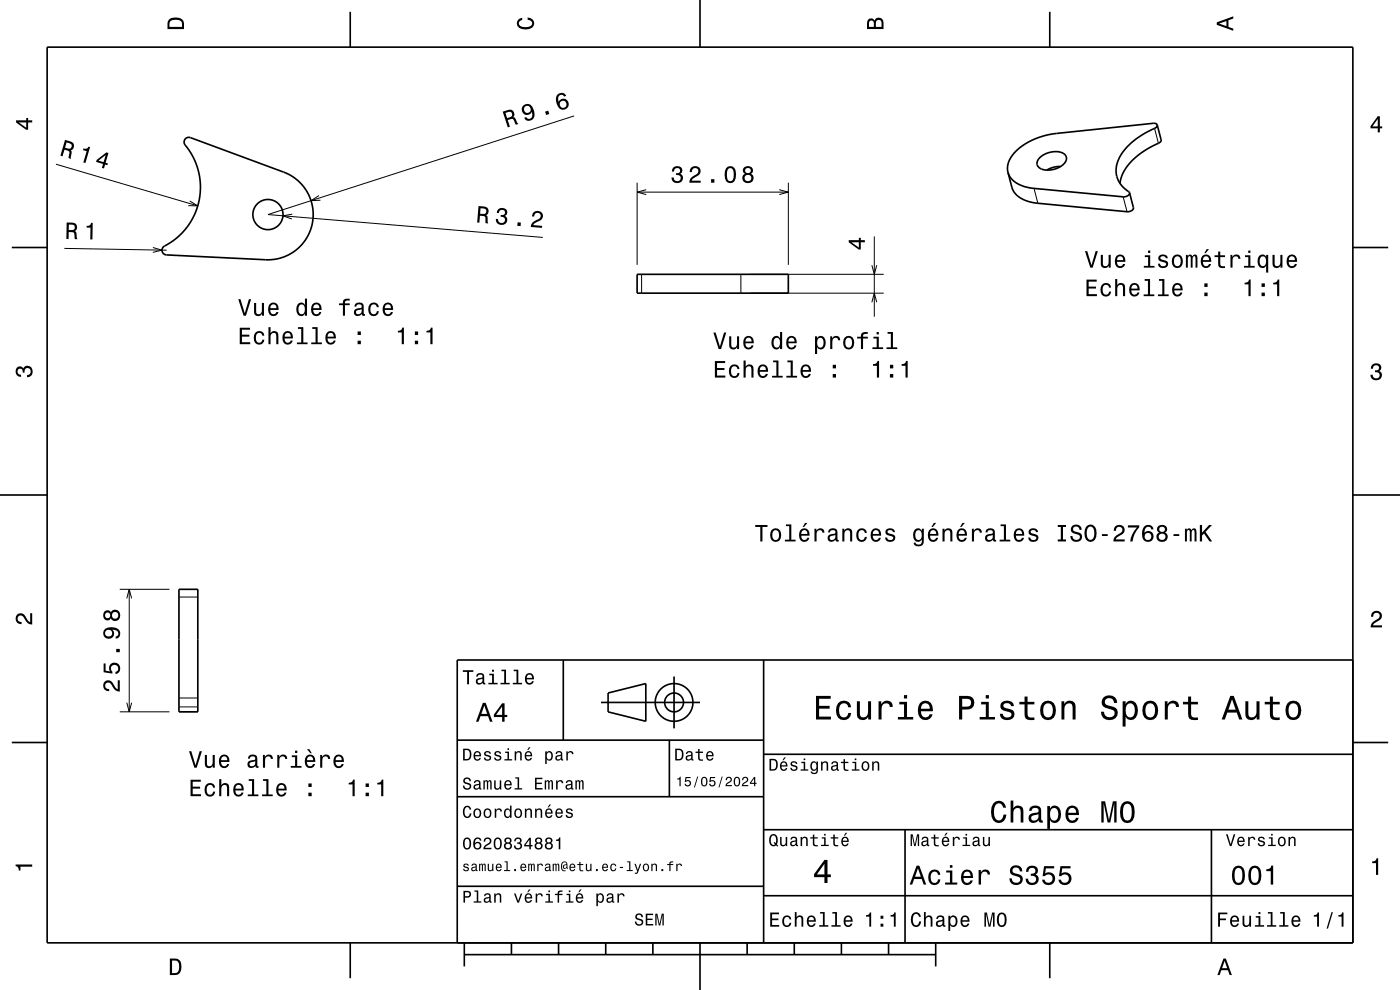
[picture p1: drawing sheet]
<svg xmlns="http://www.w3.org/2000/svg" width="297mm" height="210mm" viewBox="0 0 297 210" stroke-linecap="round" stroke-linejoin="round" font-family="sans-serif">
<g fill="none" stroke="#000" stroke-width=".21">
<path d="M11.9 34.8l30.1 8.9M121.8 24.6l-65 20.9 58.4 4.9M135.2 38.8v17.4M167.2 38.8v17.4M219.4 40l.8 3.1M244.9 27.2l.9 3.2M13.7 52.7l21.7 .4M32.4 52.5l2 .6-2 .4M40.2 42.6l1.8 1.1-2-.1M62 45.4l-2 .4 1.9 .7M67.7 41.5l-1.7 1.1 2-.1M135.2 40.8h32"/>
<path d="M136.1 58.2v4M137.1 40.2l-1.9 .6 1.9 .5M157.2 58.2v4M159.2 58.2h28.3M165.3 40.2l1.9 .6-1.9 .5M185 56.3l.5 1.9 .5-1.9M185.5 50.2v17M238.3 41.8l.8 3.1M159.2 62.2h28.3M185 64.1l.5-1.9 .5 1.9M25.4 125h10.6M26.9 126.9l.5-1.9 .5 1.9"/>
<path d="M27.4 125v26M38 126.6h4M25.4 151h10.6M26.9 149.1l.5 1.9 .5-1.9M38 151h4M38 150h4M38 148.1h4"/>
</g>
<g fill="none" stroke="#000" stroke-width=".35">
<path d="M10 10h277v190h-277zM74.3 2.5v7.5M148.5 0v10M222.7 2.5v7.5M39.3 29.5l.6-.4 .5 .1 19.8 7.3a9.6 9.6 0 0 1 6 10.9 9.6 9.6 0 0 1-9.8 7.7l-21.1-1a1.07 1.07 0 0 1-.9-1.1 1.07 1.07 0 0 1 .9-1l2.7-1.9 2-2.3 1.4-2.6 .8-2.6 .3-3-.3-3-1-2.8-1.4-2.4a1.51 1.51 0 0 1-.5-1.9zM213.8 36.5a5.4 5.4 0 0 0 5 3.4l19.5 1.9a1.15 1.15 0 0 0 1.3-.9M213.8 36.5l.9 3.2a5.4 5.4 0 0 0 4.9 3.3l19.5 1.9a1.15 1.15 0 0 0 1.3-.8l-.8-3.2M220.6 33.4a4.4 4.4 0 0 1 5.3-.6 1.58 1.58 0 0 1-.8 2.4 4.1 4.1 0 0 1-4.9 .1l-.2-.8zM225 35.3l-1.4 .2-1.5 .6M245.5 26.5l-.4-.3h-.4l-21.8 2.3-1.9 .5-1.9 .7-1.8 1-1.4 1.1a5 5 0 0 0-2.1 4.7M245.5 26.5a1.06 1.06 0 0 1-1 .9l-2.5 1.4-2.1 1.6-1.7 1.9-1.1 2-.3 1.8 .2 1.7 .9 1.6 1.7 1.5M245.5 26.5l.8 3.2a1.07 1.07 0 0 1-1 .9l-3 1.7-2.6 2.3-1.5 2.2-.6 2.1"/>
<path d="M2.5 52.5h7.5M135.2 58.2h32v4h-32zM287 52.5h7.5M0 105h10M287 105h10M38 125h4v26h-4zM119.5 140v17M162 140v60M287 140h-190v60M2.5 157.5h7.5M97 157h65M127.5 149h21"/>
<path d="M129 147l8-2v8l-8-2zM142 157v12M143 143.5v11M287 157.5h7.5M97 169h65M162 176h125M162 160h125M192 176v24M257 176v24M97 188h65M162 190h125M74.3 200v7.5"/>
<path d="M98.5 202.5h100M98.5 200v5M108.5 200v2.5M118.5 200v2.5M128.5 200v2.5M138.5 200v2.5M148.5 200v10M158.5 200v2.5M168.5 200v2.5M178.5 200v2.5M188.5 200v2.5M198.5 200v5"/>
<path d="M222.7 200v7.5"/>
<circle cx="56.8" cy="45.5" r="3.2"/>
<circle cx="143" cy="149" r="2"/>
<circle cx="143" cy="149" r="4"/>
</g>
<g fill="#000">
<path d="M36 4a2.18 2.18 0 0 0-.5 2.2h3.5v-1.2a1.43 1.43 0 0 0-1.7-1.3zM36.3 4.4a2.15 2.15 0 0 1 2.2 .3l.1 1h-2.6v-1z" fill-rule="evenodd"/>
<path d="M109.9 4.2l.9-.4v.4a.7 .7 0 0 0-.7 .5 .7 .7 0 0 0 .3 .8 1.7 1.7 0 0 0 2.5-.5 .9 .9 0 0 0-1-.8v-.5a1.24 1.24 0 0 1 1.4 1.1 1.24 1.24 0 0 1-1 1.4 2.22 2.22 0 0 1-2.5-.7l-.2-.5z" fill-rule="evenodd"/>
<path d="M184.2 4.2l-.3 .7v1.3h3.5v-1.3a.98 .98 0 0 0-.7-1.1 .98 .98 0 0 0-1.2 .6 .84 .84 0 0 0-1.3-.2zM184.5 4.5a.54 .54 0 0 1 .6-.1 .54 .54 0 0 1 .3 .6v.7h-1zM185.9 4.4a.62 .62 0 0 1 .8-.1 .62 .62 0 0 1 .3 .6v.8h-1.2z" fill-rule="evenodd"/>
<path d="M258.1 4.7v.6l3.5 1.2v-.4l-1-.4v-1.4l1-.4v-.4zM258.6 5l1.6-.5v1z" fill-rule="evenodd"/>
<path d="M3.4 25.5v.5l2.1 1.5h.5v-1.5h.8v-.5h-.8v-.5h-.4v.5zM4 26h1.6v1.1z" fill-rule="evenodd"/>
<path d="M13.8 29.7l-1 3.3 .5 .2 .4-1.5a.85 .85 0 0 1 1 .9l-.1 .9 .5 .2 .1-1.5-.2-.3a.97 .97 0 0 0 .7-1 .97 .97 0 0 0-.8-.9zM14.1 30.2a1.09 1.09 0 0 1 1.1 .7 .6 .6 0 0 1-.2 .6 .6 .6 0 0 1-.7 0l-.5-.2z" fill-rule="evenodd"/>
<path d="M17.7 31.5l-.1 .3 .8 .3-.7 2.4 .4 .1 1-3.4-.3-.1a.77 .77 0 0 1-1.1 .4zM20.5 33.9l-.1 .4 1.5 .5-.3 .8 .5 .1 .2-.8 .5 .1 .1-.3-.5-.2 .6-2-.4-.2zM20.9 34.1l1.5-1.2-.4 1.5z" fill-rule="evenodd"/>
<path d="M106.7 23.7l1 3.3 .5-.1-.5-1.4a1.07 1.07 0 0 1 1.2-.1l.5 1.1 .6-.2-.8-1.3-.3-.2a.97 .97 0 0 0 0-1.2 .97 .97 0 0 0-1.1-.3zM107.2 24a1.1 1.1 0 0 1 1.3-.1 .6 .6 0 0 1 .1 .6 .6 .6 0 0 1-.5 .4l-.5 .2z" fill-rule="evenodd"/>
<path d="M111.1 22.3a1.15 1.15 0 0 0 0 1.8 1.15 1.15 0 0 0 1.7-.4 1.03 1.03 0 0 1-.4 1.5 .56 .56 0 0 1-.7-.4l-.5 .2a1.18 1.18 0 0 0 1.5 .5 1.18 1.18 0 0 0 .7-1.4 1.76 1.76 0 0 0-1.9-2zM111.2 23.2a.74 .74 0 0 1 1.4 0 .74 .74 0 0 1-1.4 0zM115.6 23.7l.3 .7 .6-.2-.2-.7zM118.3 20.1a2.24 2.24 0 0 0 1 3.2 1.16 1.16 0 0 0 1.3-.8 1.16 1.16 0 0 0-.6-1.4 1.16 1.16 0 0 0-1.5 .5 1.03 1.03 0 0 1 .4-1.5 .58 .58 0 0 1 .8 .4l.4-.2a1.1 1.1 0 0 0-1.8-.2zM118.7 22.1a.75 .75 0 0 1 1.5 0 .75 .75 0 0 1-1.5 0z" fill-rule="evenodd"/>
<path d="M142.8 35.5l-.3 .9h.5a.62 .62 0 0 1 .3-.8 .62 .62 0 0 1 .8 .3 .62 .62 0 0 1-.2 .8h-.5v.4a.72 .72 0 0 1 1 .5 .72 .72 0 0 1-.5 .9 .72 .72 0 0 1-.9-.5l-.1-.3h-.4a1.18 1.18 0 0 0 1.5 1.1 1.18 1.18 0 0 0 .6-1.8l-.3-.1a.91 .91 0 0 0 .4-1.1 .91 .91 0 0 0-1.1-.6zM146.6 35.6l-.2 .3-.1 .6h.5a.71 .71 0 0 1 .5-.8 .71 .71 0 0 1 .8 .5 .71 .71 0 0 1-.5 .8 1.8 1.8 0 0 0-1.4 1.8h2.4v-.5h-1.9a2.2 2.2 0 0 1 1.5-1.1 1.13 1.13 0 0 0 .1-1.7 1.13 1.13 0 0 0-1.7 .1zM150.9 38v.8h.6v-.8zM154 35.7a2.67 2.67 0 0 0 .4 3 1.14 1.14 0 0 0 1.7-.9 2.31 2.31 0 0 0-.6-2.5l-.6-.1-.5 .1zM154.6 35.7h.7a2.38 2.38 0 0 1 0 2.7h-.7a2.37 2.37 0 0 1 0-2.7zM157.9 35.5a.84 .84 0 0 0 .1 1.4 1.11 1.11 0 0 0-.4 1.5 1.11 1.11 0 0 0 1.6 .4 1.03 1.03 0 0 0 .7-.9 1.03 1.03 0 0 0-.6-1 .89 .89 0 0 0 .4-1.1 .89 .89 0 0 0-1-.6zM157.9 37.8a.75 .75 0 0 1 1.5 0 .75 .75 0 0 1-1.5 0zM158.1 36.2a.59 .59 0 0 1 1.1 0 .59 .59 0 0 1-1.1 0z" fill-rule="evenodd"/>
<path d="M292.3 24.7l-1.6 2.1v.4h1.6v.9h.4v-.9h.5v-.4h-.5v-2.1zM292.3 25.2v1.6h-1.1z" fill-rule="evenodd"/>
<path d="M14.1 47.2v3.5h.4l.1-1.5a1.09 1.09 0 0 1 1.1 .3l.2 1.2h.5l-.2-1.4-.3-.3a.97 .97 0 0 0 .4-1.1 .97 .97 0 0 0-1-.7zM14.6 47.6a1.1 1.1 0 0 1 1.2 .4 .6 .6 0 0 1 0 .6 .6 .6 0 0 1-.7 .2h-.5z" fill-rule="evenodd"/>
<path d="M18.4 47.9a.77 .77 0 0 0 .9-.6h.4l-.1 3.5h-.5l.1-2.5h-.8z" fill-rule="evenodd"/>
<path d="M101.5 43.7l-.3 3.5h.5l.1-1.4a.84 .84 0 0 1 1.2 .6v.9l.6 .1-.2-1.5-.3-.3a.97 .97 0 0 0 .5-1.1 .97 .97 0 0 0-.9-.7zM101.9 44.2a1.09 1.09 0 0 1 1.2 .4 .61 .61 0 0 1-.1 .6 .61 .61 0 0 1-.6 .2l-.5-.1z" fill-rule="evenodd"/>
<path d="M105.7 44.3l-.3 .9h.4a.62 .62 0 0 1 .4-.7 .62 .62 0 0 1 .8 .3 .62 .62 0 0 1-.3 .8h-.5v.4a.72 .72 0 0 1 .9 .5 .72 .72 0 0 1-.6 .9 .72 .72 0 0 1-.8-.6v-.3l-.5-.1a1.18 1.18 0 0 0 1.4 1.3 1.18 1.18 0 0 0 .8-1.7l-.3-.2a.9 .9 0 0 0 .5-1.1 .9 .9 0 0 0-1-.6zM109.8 47.2l-.1 .7 .7 .1 .1-.8zM113.2 45l-.3 .9h.4a.7 .7 0 0 1 .6-.8 .7 .7 0 0 1 .8 .6 .7 .7 0 0 1-.6 .8 1.79 1.79 0 0 0-1.5 1.6l2.4 .2v-.4l-1.9-.1a2.23 2.23 0 0 1 1.6-1.1 1.14 1.14 0 0 0 .2-1.6 1.14 1.14 0 0 0-1.7-.1z" fill-rule="evenodd"/>
<path d="M180.1 50.9v.5l2.1 1.5h.4v-1.5h.9v-.5h-.9v-.5h-.4v.5zM180.6 51.4h1.6v1.1z" fill-rule="evenodd"/>
<path d="M230.2 53.3l1.1 3.5h.5l1.1-3.5h-.5l-.9 3-.9-3zM233.5 54.1v1.7a.89 .89 0 0 0 .6 1 .89 .89 0 0 0 1.1-.4v.4h.4v-2.7h-.4v1.5a.65 .65 0 0 1-.4 .8 .65 .65 0 0 1-.8-.3v-2zM236.8 54.4a1.54 1.54 0 0 0 .8 2.5 1.07 1.07 0 0 0 1.1-.9h-.4l-.3 .3-.3 .2a.76 .76 0 0 1-.7-1h1.7a1.16 1.16 0 0 0-.4-1.3 1.16 1.16 0 0 0-1.5 .2zM237.2 54.6a.66 .66 0 0 1 .8-.2 .66 .66 0 0 1 .3 .8h-1.3zM242.9 54.2v.3h.7v1.9h-.9v.4h2.2v-.4h-.9v-2.2zM243.6 53.2v.5h.4v-.5zM246 54.2a.75 .75 0 0 0-.2 .8 .75 .75 0 0 0 .7 .5l.9 .4a.63 .63 0 0 1-.7 .6 .63 .63 0 0 1-.6-.6h-.4a1.07 1.07 0 0 0 1.1 1 1.07 1.07 0 0 0 1-1.2l-.4-.4-1.1-.3a.54 .54 0 0 1 .4-.7 .54 .54 0 0 1 .6 .5h.4a1.03 1.03 0 0 0-.7-.9 1.03 1.03 0 0 0-1 .3zM248.9 54.4a1.53 1.53 0 0 0 .9 2.5 1.48 1.48 0 0 0 1.1-1.5 1.48 1.48 0 0 0-1.1-1.4l-.5 .1zM249.2 54.6a.67 .67 0 0 1 .7-.2 .67 .67 0 0 1 .5 .6 1.11 1.11 0 0 1-.6 1.5 1.17 1.17 0 0 1-.6-1.9zM251.6 54.1v2.7h.4v-1.8l.2-.6h.3l.1 .2v2.2h.4v-2.1l.4-.4 .2 .2v.4v1.9h.4v-1.9a.69 .69 0 0 0-.5-.9l-.5 .4-.2-.3-.3-.1-.5 .4v-.3zM256 52.8l-.5 .9h.3l.7-.9zM255 54.4a1.55 1.55 0 0 0 .8 2.5 1.07 1.07 0 0 0 1.1-.9h-.4l-.2 .3-.4 .2a.76 .76 0 0 1-.7-1h1.8a1.17 1.17 0 0 0-.5-1.3 1.17 1.17 0 0 0-1.5 .2zM255.4 54.6a.66 .66 0 0 1 .8-.2 .66 .66 0 0 1 .3 .8h-1.3zM258.4 53.4v.8h-.7v.3h.7l.1 1.8a1.05 1.05 0 0 0 1.4 .5v-.3a.68 .68 0 0 1-1-.4v-1.6h1v-.3h-1v-.8zM261 54.1v2.7h.5v-1.6a.66 .66 0 0 1 .3-.8 .66 .66 0 0 1 .9 .3v.2h.5a.9 .9 0 0 0-.7-.9 .9 .9 0 0 0-1.1 .5v-.4zM264.1 54.2v.3h.7v1.9h-.9v.4h2.3v-.4h-.9v-2.2zM264.8 53.2v.5h.5v-.5zM267.1 54.4a1.57 1.57 0 0 0 .7 2.5l.5-.1 .3-.4v1.4h.4v-3.7h-.4v.4l-.2-.2a.88 .88 0 0 0-1.3 .1zM267.4 54.6a.62 .62 0 0 1 .7-.2 .62 .62 0 0 1 .4 .6 1.12 1.12 0 0 1-.6 1.5 1.19 1.19 0 0 1-.5-1.9zM270 54.1v1.7a.89 .89 0 0 0 .6 1 .89 .89 0 0 0 1-.4v.4h.5v-2.7h-.5v1.5a.65 .65 0 0 1-.4 .8 .65 .65 0 0 1-.8-.3v-2zM273.2 54.4a1.54 1.54 0 0 0 .8 2.5 1.07 1.07 0 0 0 1.1-.9h-.4l-.2 .3-.4 .2a.76 .76 0 0 1-.7-1h1.8a1.17 1.17 0 0 0-.5-1.3 1.17 1.17 0 0 0-1.5 .2zM273.6 54.6a.66 .66 0 0 1 .8-.2 .66 .66 0 0 1 .3 .8h-1.3z" fill-rule="evenodd"/>
<path d="M50.9 69.5v3.5h2.2v-.4h-1.8v-1.2h1.6v-.4h-1.6v-1.1h1.7v-.4zM54.1 70.6a1.53 1.53 0 0 0 .9 2.5 1.06 1.06 0 0 0 1.1-1.1h-.4a.67 .67 0 0 1-.7 .7 .67 .67 0 0 1-.7-.6 1.11 1.11 0 0 1 .7-1.5 .6 .6 0 0 1 .6 .6h.5a1.09 1.09 0 0 0-.8-1 1.09 1.09 0 0 0-1.2 .4zM56.9 69.4v3.6h.5v-1.5a.63 .63 0 0 1 .4-.8 .63 .63 0 0 1 .8 .3v2h.5v-1.8a.88 .88 0 0 0-.6-.9 .88 .88 0 0 0-1.1 .4v-1.3zM60.2 70.6a1.54 1.54 0 0 0 .8 2.5 1.06 1.06 0 0 0 1.1-.9h-.4l-.3 .4-.3 .1a.76 .76 0 0 1-.7-.9h1.7a1.17 1.17 0 0 0-.4-1.4 1.17 1.17 0 0 0-1.5 .2zM60.6 70.8a.66 .66 0 0 1 .8-.1 .66 .66 0 0 1 .3 .7h-1.3zM63.2 69.4v.4h.7v2.8h-.9v.4h2.3v-.4h-1v-3.2zM66.2 69.4v.4h.7v2.8h-.9v.4h2.3v-.4h-.9v-3.2zM69.3 70.6a1.54 1.54 0 0 0 .8 2.5 1.06 1.06 0 0 0 1.1-.9h-.4l-.3 .4-.3 .1a.76 .76 0 0 1-.7-.9h1.8a1.17 1.17 0 0 0-.5-1.4 1.17 1.17 0 0 0-1.5 .2zM69.7 70.8a.66 .66 0 0 1 .8-.1 .66 .66 0 0 1 .3 .7h-1.3zM75.9 72.3v.7h.7v-.7zM75.9 70.3v.8h.7v-.8z" fill-rule="evenodd"/>
<path d="M50.5 63.5l1.2 3.5h.5l1.1-3.5h-.5l-.9 2.9-.9-2.9zM53.9 64.3v1.7a.89 .89 0 0 0 .6 1 .89 .89 0 0 0 1.1-.4v.4h.4v-2.7h-.4v1.5a.65 .65 0 0 1-.4 .8 .65 .65 0 0 1-.8-.3l-.1-2zM57.2 64.5a1.54 1.54 0 0 0 .8 2.6 1.07 1.07 0 0 0 1.1-.9h-.5l-.2 .3-.4 .2a.76 .76 0 0 1-.7-1h1.8a1.16 1.16 0 0 0-.5-1.3 1.16 1.16 0 0 0-1.4 .1zM57.5 64.8a.66 .66 0 0 1 .8-.2 .66 .66 0 0 1 .4 .8h-1.4zM63.1 64.5a1.57 1.57 0 0 0 .8 2.6l.5-.2 .3-.3v.4h.4v-3.7h-.4v1.4a.89 .89 0 0 0-1.6-.2zM63.5 64.8a.62 .62 0 0 1 .7-.2 .62 .62 0 0 1 .4 .6 1.12 1.12 0 0 1-.6 1.5 1.19 1.19 0 0 1-.5-1.9zM66.3 64.5a1.55 1.55 0 0 0 .8 2.6 1.07 1.07 0 0 0 1.1-.9h-.5l-.2 .3-.4 .2a.76 .76 0 0 1-.7-1h1.8a1.17 1.17 0 0 0-.5-1.3 1.17 1.17 0 0 0-1.4 .1zM66.6 64.8a.66 .66 0 0 1 .8-.2 .66 .66 0 0 1 .4 .8h-1.4zM71.9 64.4v.3h.8v2.3h.5v-2.3h1v-.3h-1a.5 .5 0 0 1 .6-.7l.4 .1v-.4a1.04 1.04 0 0 0-1.5 .7v.3zM75.5 64.4l-.3 .6h.4a.55 .55 0 0 1 .7-.5 .55 .55 0 0 1 .3 .8h-.2a1 1 0 0 0-1 .3 1 1 0 0 0-.3 1 .93 .93 0 0 0 1.7 0l.1 .3 .5 .1v-.4h-.2v-1.6a1.02 1.02 0 0 0-.7-.8 1.02 1.02 0 0 0-1 .2zM75.6 65.9l1.1-.3a.77 .77 0 0 1-.2 .9 .77 .77 0 0 1-.9 .1zM78.4 64.5a1.53 1.53 0 0 0 .9 2.6 1.07 1.07 0 0 0 1.1-1.1h-.5a.67 .67 0 0 1-.6 .7 .67 .67 0 0 1-.7-.6 1.11 1.11 0 0 1 .7-1.5 .59 .59 0 0 1 .6 .6h.5a1.09 1.09 0 0 0-.8-1 1.09 1.09 0 0 0-1.2 .3zM81.5 64.5a1.55 1.55 0 0 0 .8 2.6 1.07 1.07 0 0 0 1.1-.9h-.5l-.2 .3-.4 .2a.76 .76 0 0 1-.7-1h1.8a1.17 1.17 0 0 0-.5-1.3 1.17 1.17 0 0 0-1.4 .1zM81.8 64.8a.66 .66 0 0 1 .8-.2 .66 .66 0 0 1 .3 .8h-1.3z" fill-rule="evenodd"/>
<path d="M84.4 70.2v.3h.8v2.5h.5v-3.5h-.4a.77 .77 0 0 1-.9 .7zM88 72.3v.7h.7v-.7zM88 70.3v.8h.7v-.8zM90.5 70.2v.3h.8v2.5h.5v-3.5h-.4a.78 .78 0 0 1-.9 .7z" fill-rule="evenodd"/>
<path d="M151.3 70.5l1.2 3.5h.5l1.1-3.5h-.5l-.9 3-.9-3zM154.7 71.3v1.8a.89 .89 0 0 0 .6 1 .89 .89 0 0 0 1.1-.5v.4h.4v-2.7h-.4v1.6a.65 .65 0 0 1-.4 .8 .65 .65 0 0 1-.8-.3l-.1-2.1zM158 71.6a1.54 1.54 0 0 0 .8 2.5 1.07 1.07 0 0 0 1.1-.8h-.5l-.2 .3-.4 .1a.76 .76 0 0 1-.7-.9h1.8a1.16 1.16 0 0 0-.5-1.3 1.16 1.16 0 0 0-1.4 .1zM158.3 71.8a.66 .66 0 0 1 .8-.1 .66 .66 0 0 1 .3 .7h-1.3zM163.9 71.6a1.58 1.58 0 0 0 .8 2.5l.5-.1 .3-.4v.4h.4v-3.6h-.4v1.4a.9 .9 0 0 0-1.6-.2zM164.3 71.9a.62 .62 0 0 1 .7-.2 .62 .62 0 0 1 .4 .5 1.12 1.12 0 0 1-.6 1.5 1.19 1.19 0 0 1-.5-1.8zM167.1 71.6a1.54 1.54 0 0 0 .8 2.5 1.06 1.06 0 0 0 1.1-.8h-.5l-.2 .3-.4 .1a.76 .76 0 0 1-.7-.9h1.8a1.16 1.16 0 0 0-.5-1.3 1.16 1.16 0 0 0-1.4 .1zM167.4 71.8a.66 .66 0 0 1 .8-.1 .66 .66 0 0 1 .4 .7h-1.4zM172.9 71.3v3.8h.4v-1.5a.93 .93 0 0 0 1 .5 .93 .93 0 0 0 .8-.8 1.5 1.5 0 0 0-1-2.1l-.4 .2-.4 .4v-.5zM173.5 71.9a.63 .63 0 0 1 .7-.2 .63 .63 0 0 1 .5 .5 1.13 1.13 0 0 1-.7 1.5 1.18 1.18 0 0 1-.5-1.8zM176.1 71.3v2.7h.5v-1.5a.66 .66 0 0 1 .3-.8 .66 .66 0 0 1 .9 .2v.3h.4a.89 .89 0 0 0-.6-.9 .89 .89 0 0 0-1.1 .5v-.5zM179.2 71.6a1.53 1.53 0 0 0 .8 2.5 1.48 1.48 0 0 0 1.2-1.4 1.48 1.48 0 0 0-1.2-1.5l-.5 .1zM179.5 71.9a.67 .67 0 0 1 .7-.2 .67 .67 0 0 1 .5 .5 1.11 1.11 0 0 1-.7 1.5 1.17 1.17 0 0 1-.5-1.8zM181.8 71.4v.4h.8v2.2h.5v-2.2h1v-.4h-1v-.3l.3-.3h.7v-.4a1.04 1.04 0 0 0-1.5 .8v.2zM185.3 71.4v.4h.7v1.9h-.9v.3h2.2v-.3h-.9v-2.3zM186 70.4v.5h.4v-.5zM188.3 70.4v.4h.7v2.9h-.9v.3h2.2v-.3h-.9v-3.3z" fill-rule="evenodd"/>
<path d="M230.5 59.3v3.5h2.2v-.4h-1.7v-1.2h1.5v-.4h-1.5v-1.1h1.7v-.4zM233.8 60.4a1.53 1.53 0 0 0 .8 2.5 1.06 1.06 0 0 0 1.1-1h-.4a.67 .67 0 0 1-.6 .6 .67 .67 0 0 1-.7-.6 1.12 1.12 0 0 1 .6-1.5 .59 .59 0 0 1 .7 .6h.4a1.09 1.09 0 0 0-.8-1 1.09 1.09 0 0 0-1.1 .4zM236.6 59.2v3.6h.4v-1.5a.63 .63 0 0 1 .4-.8 .63 .63 0 0 1 .8 .3v2h.5v-1.8a.88 .88 0 0 0-.6-.9 .88 .88 0 0 0-1.1 .4v-1.3zM239.8 60.4a1.55 1.55 0 0 0 .8 2.5 1.07 1.07 0 0 0 1.1-.9h-.4l-.2 .4-.4 .1a.76 .76 0 0 1-.7-.9h1.8a1.17 1.17 0 0 0-.5-1.4 1.17 1.17 0 0 0-1.5 .2zM240.2 60.6a.66 .66 0 0 1 .8-.1 .66 .66 0 0 1 .3 .7h-1.3zM242.8 59.2v.4h.7v2.8h-.9v.4h2.3v-.4h-.9v-3.2zM245.9 59.2v.4h.7v2.8h-.9v.4h2.2v-.4h-.9v-3.2zM249 60.4a1.55 1.55 0 0 0 .7 2.5 1.07 1.07 0 0 0 1.1-.9h-.4l-.2 .4-.4 .1a.76 .76 0 0 1-.7-.9h1.8a1.17 1.17 0 0 0-.5-1.4 1.17 1.17 0 0 0-1.4 .2zM249.3 60.6a.66 .66 0 0 1 .8-.1 .66 .66 0 0 1 .3 .7h-1.3zM255.5 62.1v.7h.7v-.7zM255.5 60.1v.8h.7v-.8z" fill-rule="evenodd"/>
<path d="M264 60v.3h.9v2.5h.4v-3.5h-.3a.78 .78 0 0 1-1 .7zM267.6 62.1v.7h.7v-.7zM267.6 60.1v.8h.7v-.8zM270.1 60v.3h.8v2.5h.5v-3.5h-.4a.77 .77 0 0 1-.9 .7z" fill-rule="evenodd"/>
<path d="M291.1 77.4a1.08 1.08 0 0 1 1.4-.2 1.08 1.08 0 0 1 .4 1.2l-.3 .3a1.06 1.06 0 0 1 .5 1.3 1.06 1.06 0 0 1-1.2 .7 1.1 1.1 0 0 1-1.2-1.2h.5a.71 .71 0 0 0 1 .8 .71 .71 0 0 0 .1-1.3h-.6v-.4a.61 .61 0 0 0 .8-.3 .61 .61 0 0 0-.2-.8 .61 .61 0 0 0-.9 .2l-.1 .5h-.5z" fill-rule="evenodd"/>
<path d="M3.6 78a.86 .86 0 0 1 1.4 .2 1.06 1.06 0 0 1 1.2-.6 1.06 1.06 0 0 1 .7 1.2 1.1 1.1 0 0 1-1.2 1.2v-.4a.71 .71 0 0 0 .8-1 .71 .71 0 0 0-1.3-.1v.6h-.4a.61 .61 0 0 0-.3-.8 .61 .61 0 0 0-.8 .2 .61 .61 0 0 0 .2 .8l.6 .2v.4a1.15 1.15 0 0 1-1.2-.6 1.15 1.15 0 0 1 .3-1.3z" fill-rule="evenodd"/>
<path d="M151.7 76.6v3.5h2.2v-.4h-1.8v-1.2h1.6v-.4h-1.6v-1.1h1.7v-.4zM154.9 77.7a1.53 1.53 0 0 0 .9 2.5 1.06 1.06 0 0 0 1.1-1.1h-.4a.67 .67 0 0 1-.7 .7 .67 .67 0 0 1-.7-.6 1.12 1.12 0 0 1 .7-1.5 .59 .59 0 0 1 .6 .6h.5a1.09 1.09 0 0 0-.8-1 1.09 1.09 0 0 0-1.2 .4zM157.7 76.5v3.6h.5v-1.6a.63 .63 0 0 1 .5-.8 .63 .63 0 0 1 .7 .7v1.7h.4v-1.8a.88 .88 0 0 0-.6-1 .88 .88 0 0 0-1 .5v-1.3zM161 77.7a1.54 1.54 0 0 0 .8 2.5 1.07 1.07 0 0 0 1.1-.9h-.4l-.3 .4-.3 .1a.76 .76 0 0 1-.7-.9h1.7a1.16 1.16 0 0 0-.4-1.4 1.16 1.16 0 0 0-1.5 .2zM161.4 77.9a.66 .66 0 0 1 .8-.1 .66 .66 0 0 1 .3 .7h-1.3zM164 76.5v.3h.7v2.9h-.9v.4h2.3v-.4h-1v-3.2zM167 76.5v.3h.7v2.9h-.9v.4h2.3v-.4h-.9v-3.2zM170.1 77.7a1.55 1.55 0 0 0 .8 2.5 1.07 1.07 0 0 0 1.1-.9h-.4l-.3 .4-.3 .1a.76 .76 0 0 1-.7-.9h1.8a1.17 1.17 0 0 0-.5-1.4 1.17 1.17 0 0 0-1.5 .2zM170.5 77.9a.66 .66 0 0 1 .8-.1 .66 .66 0 0 1 .3 .7h-1.3zM176.7 79.3v.8h.7v-.8zM176.7 77.4v.7h.7v-.7z" fill-rule="evenodd"/>
<path d="M185.2 77.2v.4h.8v2.5h.5v-3.5h-.4a.78 .78 0 0 1-.9 .6zM188.8 79.3v.8h.7v-.8zM188.8 77.4v.7h.7v-.7zM191.3 77.2v.4h.8v2.5h.5v-3.5h-.4a.77 .77 0 0 1-.9 .6z" fill-rule="evenodd"/>
<path d="M160.2 111.4v.4h1.1v3.1h.4v-3.1h1.1v-.4zM163.7 112.4a1.52 1.52 0 0 0 .9 2.6 1.48 1.48 0 0 0 1.1-1.5 1.48 1.48 0 0 0-1.1-1.4l-.5 .1zM164 112.7a.67 .67 0 0 1 .7-.2 .67 .67 0 0 1 .5 .5 1.11 1.11 0 0 1-.6 1.6 1.17 1.17 0 0 1-.6-1.9zM166.7 111.2v.4h.7v2.9h-.9v.4h2.3v-.4h-.9v-3.3zM170.8 110.9l-.5 .9h.3l.7-.9zM169.8 112.4a1.54 1.54 0 0 0 .8 2.6 1.06 1.06 0 0 0 1.1-.9h-.4l-.3 .3-.3 .2a.75 .75 0 0 1-.7-1h1.7a1.17 1.17 0 0 0-.4-1.3 1.17 1.17 0 0 0-1.5 .1zM170.2 112.7a.66 .66 0 0 1 .8-.2 .66 .66 0 0 1 .3 .8h-1.3zM172.8 112.2v2.7h.4v-1.6a.66 .66 0 0 1 .4-.8 .66 .66 0 0 1 .8 .3l.1 .2h.4a.89 .89 0 0 0-.7-.9 .89 .89 0 0 0-1 .5v-.4zM175.9 112.3l-.2 .6h.4a.55 .55 0 0 1 .7-.5 .55 .55 0 0 1 .3 .8h-.2a1 1 0 0 0-1 .2 1 1 0 0 0-.3 1.1 .94 .94 0 0 0 1.7 0l.1 .3 .5 .1v-.4h-.2v-1.6a1.02 1.02 0 0 0-.7-.8 1.02 1.02 0 0 0-1.1 .2zM176.1 113.8l1.1-.3a.77 .77 0 0 1-.2 .9 .77 .77 0 0 1-.9 0l-.1-.3zM178.7 112.2v2.7h.4v-1.6a.63 .63 0 0 1 .6-.9 .63 .63 0 0 1 .7 .8v1.7h.4v-1.8a.89 .89 0 0 0-.6-1 .89 .89 0 0 0-1.1 .5v-.4zM182 112.4a1.53 1.53 0 0 0 .8 2.6 1.06 1.06 0 0 0 1.1-1.1h-.4a.67 .67 0 0 1-.7 .7 .67 .67 0 0 1-.7-.6 1.12 1.12 0 0 1 .7-1.6 .6 .6 0 0 1 .7 .6h.4a1.09 1.09 0 0 0-.8-.9 1.09 1.09 0 0 0-1.1 .3zM185 112.4a1.54 1.54 0 0 0 .8 2.6 1.06 1.06 0 0 0 1.1-.9h-.5l-.2 .3-.4 .2a.75 .75 0 0 1-.6-1h1.7a1.17 1.17 0 0 0-.5-1.3 1.17 1.17 0 0 0-1.4 .1zM185.3 112.7a.66 .66 0 0 1 .8-.2 .66 .66 0 0 1 .4 .8h-1.3zM188.1 112.3a.75 .75 0 0 0-.2 .8 .75 .75 0 0 0 .7 .5l.9 .4a.63 .63 0 0 1-.6 .6 .63 .63 0 0 1-.7-.6h-.4a1.07 1.07 0 0 0 1.2 .9 1.07 1.07 0 0 0 .9-1.2l-.4-.3-1.1-.3a.53 .53 0 0 1 .4-.7 .53 .53 0 0 1 .6 .5h.5a1.03 1.03 0 0 0-.7-.9 1.03 1.03 0 0 0-1.1 .3zM194 112.4a1.57 1.57 0 0 0 .8 2.6l.4-.2 .4-.4a.73 .73 0 0 1-.4 1.1 .73 .73 0 0 1-.9-.4h-.5a1.1 1.1 0 0 0 1.3 .8 1.1 1.1 0 0 0 .9-1.2v-2.5h-.4v.4l-.4-.4a.89 .89 0 0 0-1.2 .2zM194.3 112.7a.63 .63 0 0 1 .7-.2 .63 .63 0 0 1 .5 .6 1.1 1.1 0 0 1-.7 1.5 1.19 1.19 0 0 1-.5-1.9zM198.1 110.9l-.5 .9h.3l.7-.9zM197.1 112.4a1.54 1.54 0 0 0 .8 2.6 1.05 1.05 0 0 0 1.1-.9h-.4l-.2 .3-.4 .2a.75 .75 0 0 1-.7-1h1.8a1.16 1.16 0 0 0-.5-1.3 1.16 1.16 0 0 0-1.5 .1zM197.5 112.7a.66 .66 0 0 1 .8-.2 .66 .66 0 0 1 .3 .8h-1.3zM199.9 112.2v2.7h.5v-1.6a.63 .63 0 0 1 .5-.9 .63 .63 0 0 1 .7 .8v1.7h.4v-1.8a.89 .89 0 0 0-.6-1 .89 .89 0 0 0-1 .5v-.4zM204.2 110.9l-.5 .9h.3l.7-.9zM203.2 112.4a1.54 1.54 0 0 0 .8 2.6 1.06 1.06 0 0 0 1.1-.9h-.4l-.3 .3-.3 .2a.76 .76 0 0 1-.7-1h1.7a1.16 1.16 0 0 0-.4-1.3 1.16 1.16 0 0 0-1.5 .1zM203.6 112.7a.66 .66 0 0 1 .8-.2 .66 .66 0 0 1 .3 .8h-1.3zM206.2 112.2v2.7h.4v-1.6a.66 .66 0 0 1 .4-.8 .66 .66 0 0 1 .8 .3v.2h.5a.89 .89 0 0 0-.7-.9 .89 .89 0 0 0-1 .5v-.4zM209.3 112.3l-.2 .6h.4a.55 .55 0 0 1 .6-.5 .55 .55 0 0 1 .4 .8h-.2a1.14 1.14 0 0 0-1.3 .9 .73 .73 0 0 0 .8 .8l.4-.1 .5-.3 .1 .3 .5 .1v-.4h-.2v-1.6a1.02 1.02 0 0 0-.7-.8 1.02 1.02 0 0 0-1.1 .2zM209.5 113.8l1.1-.3a.77 .77 0 0 1-.2 .9 .77 .77 0 0 1-.9 0zM212.3 111.2v.4h.7v2.9h-.9v.4h2.2v-.4h-.9v-3.3zM215.4 112.4a1.54 1.54 0 0 0 .8 2.6 1.06 1.06 0 0 0 1-.9h-.4l-.2 .3-.4 .2a.75 .75 0 0 1-.7-1h1.8a1.17 1.17 0 0 0-.5-1.3 1.17 1.17 0 0 0-1.4 .1zM215.7 112.7a.66 .66 0 0 1 .8-.2 .66 .66 0 0 1 .3 .8h-1.3zM218.4 112.3a.75 .75 0 0 0-.2 .8 .75 .75 0 0 0 .7 .5l.9 .4a.63 .63 0 0 1-.6 .6 .63 .63 0 0 1-.6-.6h-.5a1.07 1.07 0 0 0 1.2 .9 1.07 1.07 0 0 0 .9-1.2l-.4-.3-1.1-.3a.54 .54 0 0 1 .5-.7 .54 .54 0 0 1 .6 .5h.4a1.03 1.03 0 0 0-.7-.9 1.03 1.03 0 0 0-1.1 .3zM224.4 111.4v.4h.6v2.6h-.6v.5h1.8v-.5h-.7v-2.6h.7v-.4zM227.5 111.6a.97 .97 0 0 0-.3 1 .97 .97 0 0 0 .9 .6 .77 .77 0 0 1 .9 1 .84 .84 0 0 1-.9 .3 .84 .84 0 0 1-.6-.8h-.4a1.21 1.21 0 0 0 1.4 1.3 1.21 1.21 0 0 0 .8-1.8l-.8-.3a.72 .72 0 0 1-.9-.7 .7 .7 0 0 1 .8-.5 .7 .7 0 0 1 .6 .7h.5a1.17 1.17 0 0 0-.7-1.1 1.17 1.17 0 0 0-1.3 .3zM230.4 111.7a2.52 2.52 0 0 0 .4 3.1 1.21 1.21 0 0 0 1.7-.9 1.94 1.94 0 0 0-.9-2.6l-.8 .1zM231 111.8l.3-.1a1.7 1.7 0 0 1 .4 2.7l-.4 .1a1.13 1.13 0 0 1-.8-1.4l.1-.6zM233.8 113.3v.4h1.2v-.4zM236.6 111.7l-.3 .9h.4a.7 .7 0 0 1 .5-.8 .7 .7 0 0 1 .9 .5 .7 .7 0 0 1-.5 .8 1.8 1.8 0 0 0-1.4 1.8h2.4v-.5h-1.9a2.2 2.2 0 0 1 1.5-1.1 1.13 1.13 0 0 0 .1-1.7 1.13 1.13 0 0 0-1.7 .1zM239.3 111.4v.5h1.9a5.2 5.2 0 0 0-1.4 3h.5a5.3 5.3 0 0 1 1.4-3v-.5zM242.8 111.6a2.41 2.41 0 0 0 .2 3.3 1.16 1.16 0 0 0 1.5-.4 1.16 1.16 0 0 0-.2-1.5 1.16 1.16 0 0 0-1.5 0 1.02 1.02 0 0 1 .8-1.3 .58 .58 0 0 1 .6 .6h.5a1.12 1.12 0 0 0-.7-.9 1.12 1.12 0 0 0-1.2 .2zM242.8 113.8a.75 .75 0 0 1 1.4 0 .75 .75 0 0 1-1.4 0zM245.7 111.6a.84 .84 0 0 0 .2 1.4 1.11 1.11 0 0 0-.4 1.5 1.11 1.11 0 0 0 1.5 .4 1.03 1.03 0 0 0 .7-.9 1.03 1.03 0 0 0-.5-1 .89 .89 0 0 0 .4-1.1 .89 .89 0 0 0-1.1-.6zM245.8 113.9a.71 .71 0 0 1 1.4 0 .71 .71 0 0 1-1.4 0zM245.9 112.3a.6 .6 0 0 1 1.2 0 .6 .6 0 0 1-1.2 0zM249 113.3v.4h1.2v-.4zM251.4 112.2v2.7h.4v-1.9l.2-.5h.3l.1 .2v2.2h.4v-2.1l.4-.4 .2 .2v.4v1.9h.4v-1.9a.69 .69 0 0 0-.5-.9l-.5 .3-.2-.2-.3-.1-.5 .3v-.2zM254.5 111.4v3.5h.5v-1.3l.4-.4 1.2 1.7h.6l-1.5-2.1 1.4-1.4h-.6l-1.5 1.6v-1.6z" fill-rule="evenodd"/>
<path d="M3.6 130.4a1.22 1.22 0 0 1 2 .7l.4 .6 .4 .3v-1.9h.4v2.4a1.8 1.8 0 0 1-1.7-1.4 .71 .71 0 0 0-.9-.5 .71 .71 0 0 0-.5 .8 .71 .71 0 0 0 .9 .5v.5a1.18 1.18 0 0 1-1.2-.7 1.18 1.18 0 0 1 .2-1.3z" fill-rule="evenodd"/>
<path d="M291.2 129.9a1.18 1.18 0 0 1 1.9 .3 1.18 1.18 0 0 1-1 1.7l-.5 .3-.3 .5h1.9v.4h-2.4a1.8 1.8 0 0 1 1.4-1.8 .71 .71 0 0 0 .5-.8 .71 .71 0 0 0-.9-.5 .71 .71 0 0 0-.5 .8h-.4z" fill-rule="evenodd"/>
<path d="M22.2 144.6a1.2 1.2 0 0 0-.2 1.4 1.2 1.2 0 0 0 1.2 .6v-.4a.7 .7 0 0 1-.9-.6 .7 .7 0 0 1 .5-.8 .7 .7 0 0 1 .9 .5 1.8 1.8 0 0 0 1.7 1.4v-2.4h-.4v1.9a2.23 2.23 0 0 1-1.2-1.5 1.11 1.11 0 0 0-1.6-.1zM22 140.7v1.9l1.8 .3v-.4a.79 .79 0 0 1-.1-1.2 .79 .79 0 0 1 1.1 0 .79 .79 0 0 1-.1 1.1l-.2 .1v.5a1.21 1.21 0 0 0 1.1-1.5 1.21 1.21 0 0 0-1.7-.8 1.21 1.21 0 0 0-.6 1.7l-.9-.1v-1.6zM24.7 137.7v.6h.7v-.6zM22.3 133.4a1.17 1.17 0 0 0-.3 1.6 1.17 1.17 0 0 0 1.7 .2 1.17 1.17 0 0 0 .1-1.6 1.03 1.03 0 0 1 1.3 .8 .57 .57 0 0 1-.6 .6v.5a1.18 1.18 0 0 0 1-1.3 1.18 1.18 0 0 0-1.1-1.1 2.87 2.87 0 0 0-2.1 .3zM22.3 134.3a.75 .75 0 0 1 1.5 0 .75 .75 0 0 1-1.5 0zM22.1 129.7a1.05 1.05 0 0 0-.2 1.4 1.05 1.05 0 0 0 1.3 .4l.3-.3a1.11 1.11 0 0 0 1.6 .4 1.11 1.11 0 0 0 .3-1.6 1.03 1.03 0 0 0-.9-.7 1.03 1.03 0 0 0-1 .6l-.1-.2a.85 .85 0 0 0-1.3 0zM23.7 130.5a.71 .71 0 0 1 1.4 0 .71 .71 0 0 1-1.4 0zM22.3 130.5a.6 .6 0 0 1 1.2 0 .6 .6 0 0 1-1.2 0z" fill-rule="evenodd"/>
<path d="M40.1 159.3l1.1 3.5h.5l1.1-3.5h-.4l-.9 3-.9-3zM43.5 160.1v1.8a.89 .89 0 0 0 .6 1 .89 .89 0 0 0 1-.5v.4h.5v-2.7h-.5v1.6a.65 .65 0 0 1-.4 .8 .65 .65 0 0 1-.8-.3v-2.1zM46.7 160.4a1.54 1.54 0 0 0 .8 2.5 1.06 1.06 0 0 0 1.1-.8h-.4l-.2 .3-.4 .1a.76 .76 0 0 1-.7-.9h1.8a1.16 1.16 0 0 0-.5-1.3 1.16 1.16 0 0 0-1.5 .1zM47.1 160.6a.66 .66 0 0 1 .8-.1 .66 .66 0 0 1 .3 .7h-1.3zM52.9 160.3l-.3 .6h.4a.55 .55 0 0 1 .7-.5 .55 .55 0 0 1 .4 .8h-.2a1 1 0 0 0-1.1 .2 1 1 0 0 0-.3 1.1 .93 .93 0 0 0 1.7 0l.1 .3 .6 .1v-.4h-.3v-1.6a1.02 1.02 0 0 0-.7-.9 1.02 1.02 0 0 0-1 .3zM53 161.8l1.1-.3a.77 .77 0 0 1-.2 .8 .77 .77 0 0 1-.8 .1l-.2-.3zM55.8 160.1v2.7h.4v-1.5a.66 .66 0 0 1 .4-.8 .66 .66 0 0 1 .8 .3l.1 .2h.4a.89 .89 0 0 0-.7-.9 .89 .89 0 0 0-1 .5v-.5zM58.8 160.1v2.7h.5v-1.5a.66 .66 0 0 1 .3-.8 .66 .66 0 0 1 .9 .3v.2h.4a.89 .89 0 0 0-.7-.9 .89 .89 0 0 0-1 .5v-.5zM61.9 160.2v.4h.7v1.9h-.9v.3h2.3v-.3h-1v-2.3zM62.6 159.2v.5h.5v-.5zM65.1 158.9l.7 .9h.3l-.5-.9zM65 160.4a1.54 1.54 0 0 0 .8 2.5 1.06 1.06 0 0 0 1-.8h-.4l-.2 .3-.4 .1a.76 .76 0 0 1-.7-.9h1.8a1.17 1.17 0 0 0-.5-1.3 1.17 1.17 0 0 0-1.4 .1zM65.3 160.6a.66 .66 0 0 1 .8-.1 .66 .66 0 0 1 .3 .7h-1.3zM67.9 160.1v2.7h.5v-1.5a.66 .66 0 0 1 .3-.8 .66 .66 0 0 1 .9 .3v.2h.4a.89 .89 0 0 0-.6-.9 .89 .89 0 0 0-1.1 .5v-.5zM71 160.4a1.55 1.55 0 0 0 .8 2.5 1.06 1.06 0 0 0 1.1-.8h-.4l-.2 .3-.4 .1a.76 .76 0 0 1-.7-.9h1.8a1.17 1.17 0 0 0-.5-1.3 1.17 1.17 0 0 0-1.5 .1zM71.4 160.6a.66 .66 0 0 1 .8-.1 .66 .66 0 0 1 .3 .7h-1.3z" fill-rule="evenodd"/>
<path d="M98.2 158.8v2.5h.9a1.37 1.37 0 0 0 .7-2.2 1.56 1.56 0 0 0-1.6-.3zM98.6 159.1a.98 .98 0 0 1 1.1 .7 .98 .98 0 0 1-.6 1.2h-.5zM100.7 159.6a1.04 1.04 0 0 0-.2 1.2 1.04 1.04 0 0 0 1 .5l.5-.5h-.3l-.4 .3a.54 .54 0 0 1-.5-.7h1.3a.83 .83 0 0 0-.4-.9 .83 .83 0 0 0-1 .1zM100.9 159.7l.2-.1a.47 .47 0 0 1 .5 .1 .47 .47 0 0 1 .1 .5h-.9zM102.9 159.5l-.2 .1a.69 .69 0 0 0 .9 .9l.2 .1a.43 .43 0 0 1-.4 .5 .43 .43 0 0 1-.4-.4h-.3a.74 .74 0 0 0 .9 .7 .74 .74 0 0 0 .5-1l-1-.4a.38 .38 0 0 1 .3-.5 .38 .38 0 0 1 .4 .4h.3a.78 .78 0 0 0-1.2-.4zM105.1 159.5l-.2 .1a.69 .69 0 0 0 .9 .9l.2 .1a.43 .43 0 0 1-.4 .5 .43 .43 0 0 1-.5-.4h-.3a.74 .74 0 0 0 .9 .7 .74 .74 0 0 0 .5-1l-.9-.4a.38 .38 0 0 1 .3-.5 .38 .38 0 0 1 .4 .4h.3a.77 .77 0 0 0-1.2-.4zM107.2 159.4v.3h.5v1.3h-.7v.3h1.6v-.3h-.6v-1.6zM107.7 158.7v.4h.3v-.4zM109.2 159.4v1.9h.3v-1.1a.45 .45 0 0 1 .4-.6 .45 .45 0 0 1 .5 .5v1.2h.3v-1.3a.63 .63 0 0 0-.5-.7 .63 .63 0 0 0-.7 .4v-.3zM112.2 158.5l-.4 .6h.3l.5-.6zM111.5 159.6a1.04 1.04 0 0 0-.2 1.2 1.04 1.04 0 0 0 1.1 .5l.5-.5h-.3l-.5 .3a.54 .54 0 0 1-.5-.7h1.3a.83 .83 0 0 0-.4-.9 .83 .83 0 0 0-1 .1zM111.8 159.7l.1-.1a.48 .48 0 0 1 .5 .1 .48 .48 0 0 1 .2 .5h-1zM115.7 159.4v2.7h.3v-1.1a.66 .66 0 0 0 .7 .4 .66 .66 0 0 0 .5-.6 .91 .91 0 0 0 0-1.1 .91 .91 0 0 0-1-.3l-.2 .3v-.3zM116.1 159.8a.45 .45 0 0 1 .5-.2 .45 .45 0 0 1 .3 .4 .65 .65 0 0 1 .1 .8 .65 .65 0 0 1-.7 .2 .98 .98 0 0 1-.2-1.2zM118.1 159.5l-.2 .4h.3a.39 .39 0 0 1 .4-.3 .39 .39 0 0 1 .3 .5h-.1a.65 .65 0 0 0-1 .4 .65 .65 0 0 0 .6 .9l.6-.3 .1 .2h.4v-.2l-.2-.1v-1.1a.72 .72 0 0 0-.5-.6 .72 .72 0 0 0-.7 .2zM118.2 160.6l.8-.3a.55 .55 0 0 1-.2 .7 .55 .55 0 0 1-.6 0zM120.1 159.4v1.9h.4v-1.1a.47 .47 0 0 1 .2-.6 .47 .47 0 0 1 .6 .2v.2h.4a.64 .64 0 0 0-.5-.7 .64 .64 0 0 0-.8 .4v-.3z" fill-rule="evenodd"/>
<path d="M98.2 142.2v.3h.9v2.7h.4v-2.7h.9v-.3zM101.3 143l-.3 .5h.4a.47 .47 0 0 1 .5-.4 .47 .47 0 0 1 .4 .6l-.2 .1a.84 .84 0 0 0-1 .2 .84 .84 0 0 0 0 1.1 .9 .9 0 0 0 1.3-.2l.1 .2 .5 .1v-.3l-.3-.1v-1.3a.87 .87 0 0 0-1.4-.5zM101.4 144.3l.9-.3a.66 .66 0 0 1-.1 .7 .66 .66 0 0 1-.8 .1zM103.8 142.9v.3h.6v1.6h-.8v.4h2v-.4h-.8v-1.9zM104.4 142.1v.4h.4v-.4zM106.4 142.1v.3h.6v2.4h-.8v.4h1.9v-.4h-.7v-2.7zM109 142.1v.3h.6v2.4h-.8v.4h1.9v-.4h-.7v-2.7zM111.6 143.1a1.32 1.32 0 0 0 .7 2.1 .9 .9 0 0 0 .9-.7h-.3l-.2 .3-.4 .1a.65 .65 0 0 1-.6-.8h1.6a1 1 0 0 0-.4-1.2 1 1 0 0 0-1.3 .2zM111.9 143.3a.57 .57 0 0 1 .7-.1 .57 .57 0 0 1 .3 .6h-1.2z" fill-rule="evenodd"/>
<path d="M102.4 149.1l-1.4 4h.5l.4-1.2h1.6l.4 1.2h.6l-1.5-4zM102.7 149.7l.7 1.7h-1.3zM106.5 149.2l-1.7 2.4v.5h1.7v1h.5v-1h.6v-.5h-.6v-2.4zM106.5 149.9v1.7h-1.3z" fill-rule="evenodd"/>
<path d="M143.2 158.8v2.5h.9a1.37 1.37 0 0 0 .7-2.2 1.56 1.56 0 0 0-1.6-.3zM143.6 159.1a.98 .98 0 0 1 1.1 .7 .98 .98 0 0 1-.6 1.2h-.5zM145.7 159.5l-.2 .4h.3a.39 .39 0 0 1 .5-.3 .39 .39 0 0 1 .3 .5h-.2a.65 .65 0 0 0-.9 .4 .65 .65 0 0 0 .5 .9l.7-.3v.2h.4v-.2l-.1-.1-.1-1.1a.73 .73 0 0 0-.4-.6 .73 .73 0 0 0-.8 .2zM145.8 160.6l.8-.3a.55 .55 0 0 1-.1 .7 .55 .55 0 0 1-.7 0zM148.1 158.9v.5h-.5v.3h.5v1.3a.75 .75 0 0 0 1 .4v-.3a.48 .48 0 0 1-.7-.3v-1.1h.7v-.3h-.7v-.5zM150 159.6a1.04 1.04 0 0 0-.2 1.2 1.04 1.04 0 0 0 1.1 .5l.5-.5h-.4l-.4 .3a.54 .54 0 0 1-.5-.7h1.3a.83 .83 0 0 0-.4-.9 .83 .83 0 0 0-1 .1zM150.3 159.7l.1-.1a.48 .48 0 0 1 .5 .1 .48 .48 0 0 1 .2 .5h-1z" fill-rule="evenodd"/>
<path d="M173.1 147.6v5h3.2v-.6h-2.5v-1.7h2.2v-.6h-2.2v-1.5h2.4v-.6zM177.8 149.2a2.59 2.59 0 0 0 .5 3.4 1.58 1.58 0 0 0 2.3-1.4h-.6a.95 .95 0 0 1-.9 1 .95 .95 0 0 1-1-.9 1.59 1.59 0 0 1 .9-2.1 .85 .85 0 0 1 .9 .8h.7a1.56 1.56 0 0 0-1.1-1.3 1.56 1.56 0 0 0-1.7 .5zM181.8 148.8v2.5a1.27 1.27 0 0 0 .9 1.4 1.27 1.27 0 0 0 1.5-.7v.6h.6v-3.8h-.6v2.2a.92 .92 0 0 1-.6 1.1 .92 .92 0 0 1-1.2-.4v-2.9zM186.4 148.8v3.8h.6v-2.2a.95 .95 0 0 1 .5-1.1 .95 .95 0 0 1 1.2 .3l.1 .4h.6a1.28 1.28 0 0 0-1-1.4 1.28 1.28 0 0 0-1.4 .8v-.6zM190.8 148.9v.5h1v2.7h-1.3v.5h3.2v-.5h-1.3v-3.2zM191.8 147.4v.8h.6v-.8zM195.1 149.2a2.62 2.62 0 0 0 .5 3.4 1.57 1.57 0 0 0 2.2-1.1h-.6l-.3 .5-.5 .2a1.08 1.08 0 0 1-1-1.3h2.5a1.66 1.66 0 0 0-.7-2 1.66 1.66 0 0 0-2.1 .3zM195.6 149.5a.94 .94 0 0 1 1.2-.2 .94 .94 0 0 1 .5 1h-1.9zM203.5 147.6v5h.6v-2.1h.8a1.47 1.47 0 0 0 1.8-1.2 1.47 1.47 0 0 0-1.5-1.7zM204.1 148.2a1.6 1.6 0 0 1 1.8 .5 .86 .86 0 0 1 0 .9 .86 .86 0 0 1-.9 .3h-.9zM208.1 148.9v.5h1v2.7h-1.3v.5h3.3v-.5h-1.3v-3.2zM209.1 147.4v.8h.7v-.8zM212.6 148.9a1.08 1.08 0 0 0-.3 1.2 1.08 1.08 0 0 0 1 .7l1.1 .4a.57 .57 0 0 1 .2 .6 .57 .57 0 0 1-.5 .4 .96 .96 0 0 1-1.4-.8h-.6a1.6 1.6 0 0 0 1.3 1.4 1.6 1.6 0 0 0 1.7-.8 1.13 1.13 0 0 0-1-1.6l-1.1-.3-.2-.4a.87 .87 0 0 1 .9-.5 .87 .87 0 0 1 .8 .6h.6a1.41 1.41 0 0 0-2.1-1.1zM217.4 147.8v1.1h-1.1v.5h1.1v2.6l.2 .4 .4 .3h1.4v-.5a.97 .97 0 0 1-1.4-.5v-2.3h1.4v-.5h-1.4v-1.1zM221.1 149.2a2.56 2.56 0 0 0 .5 3.4 1.72 1.72 0 0 0 1.8-.2 1.72 1.72 0 0 0 .6-1.7 1.7 1.7 0 0 0-.9-1.9 1.7 1.7 0 0 0-2 .4zM221.6 149.6a.96 .96 0 0 1 1-.4 .96 .96 0 0 1 .7 .8 1.59 1.59 0 0 1-1 2.2 1.19 1.19 0 0 1-1-1.5zM225.2 148.8v3.8h.6v-2.2a.97 .97 0 0 1 .5-1.1 .97 .97 0 0 1 1.1 .2l.1 .7v2.4h.7v-2.5a1.27 1.27 0 0 0-.9-1.4 1.27 1.27 0 0 0-1.5 .6v-.5zM234.1 147.9a1.38 1.38 0 0 0-.3 1.5 1.38 1.38 0 0 0 1.3 .9 1.25 1.25 0 0 1 1.4 .9 1.15 1.15 0 0 1-1.3 .9 1.15 1.15 0 0 1-1-1.1h-.7a1.8 1.8 0 0 0 1.7 1.8 1.8 1.8 0 0 0 1.9-1.6 1.46 1.46 0 0 0-1.5-1.4l-.6-.2a.83 .83 0 0 1-.5-1.1 .83 .83 0 0 1 1.2-.3l.5 .5 .1 .4h.7a1.67 1.67 0 0 0-1-1.6 1.67 1.67 0 0 0-1.9 .4zM238.2 148.8v5.3h.6v-2.1a1.32 1.32 0 0 0 1.4 .7 1.32 1.32 0 0 0 1.1-1.1 2.43 2.43 0 0 0-.8-2.8 1.21 1.21 0 0 0-1.7 .5v-.5zM239.1 149.6a.9 .9 0 0 1 .9-.4 .9 .9 0 0 1 .7 .8 1.61 1.61 0 0 1-.9 2.2 1.18 1.18 0 0 1-1-1.5zM242.8 149.2a2.56 2.56 0 0 0 .5 3.4 1.72 1.72 0 0 0 1.8-.2 1.72 1.72 0 0 0 .6-1.7 1.7 1.7 0 0 0-.9-1.9 1.7 1.7 0 0 0-2 .4zM243.3 149.6a.96 .96 0 0 1 1-.4 .96 .96 0 0 1 .7 .8 1.59 1.59 0 0 1-1 2.2 1.19 1.19 0 0 1-1-1.5zM247.1 148.8v3.8h.6v-2.2a.95 .95 0 0 1 .5-1.1 .95 .95 0 0 1 1.2 .3l.1 .4h.6a1.28 1.28 0 0 0-1-1.4 1.28 1.28 0 0 0-1.4 .8v-.6zM252 147.8v1.1h-1v.5h1l.1 2.6 .2 .4 .4 .3h1.4v-.5a.97 .97 0 0 1-1.4-.5v-2.3h1.4v-.5h-1.4v-1.1zM261 147.6l-1.8 5h.6l.6-1.4h2l.5 1.4h.7l-1.9-5zM261.4 148.3l.7 2.2h-1.5zM264.2 148.8v2.5a1.27 1.27 0 0 0 .9 1.4 1.27 1.27 0 0 0 1.5-.7v.6h.6v-3.8h-.6v2.2a.92 .92 0 0 1-.6 1.1 .92 .92 0 0 1-1.1-.4l-.1-2.9zM269.4 147.8v1.1h-1.1v.5h1.1v2.6l.2 .4 .4 .3 .7 .1 .8-.1v-.5a.97 .97 0 0 1-1.4-.5l-.1-2.3h1.5v-.5h-1.5v-1.1zM273.1 149.2a2.56 2.56 0 0 0 .6 3.4 1.72 1.72 0 0 0 1.8-.2 1.72 1.72 0 0 0 .6-1.7 1.7 1.7 0 0 0-.9-1.9 1.7 1.7 0 0 0-2.1 .4zM273.6 149.6a.96 .96 0 0 1 1-.4 .96 .96 0 0 1 .7 .8 1.59 1.59 0 0 1-.9 2.2 1.19 1.19 0 0 1-1.1-1.5z" fill-rule="evenodd"/>
<path d="M40.4 165.4v3.5h2.2v-.4h-1.7v-1.2h1.5v-.4h-1.5v-1.1h1.7v-.4zM43.7 166.5a1.53 1.53 0 0 0 .8 2.5 1.06 1.06 0 0 0 1.1-1.1h-.4a.67 .67 0 0 1-.6 .7 .67 .67 0 0 1-.7-.6 1.11 1.11 0 0 1 .7-1.5 .6 .6 0 0 1 .6 .6h.4a1.09 1.09 0 0 0-.7-1 1.09 1.09 0 0 0-1.2 .4zM46.5 165.3v3.6h.5v-1.6a.63 .63 0 0 1 .5-.8 .63 .63 0 0 1 .7 .7v1.7h.4v-1.8a.88 .88 0 0 0-.6-1 .88 .88 0 0 0-1 .5v-1.3zM49.8 166.5a1.54 1.54 0 0 0 .8 2.5 1.06 1.06 0 0 0 1.1-.9h-.5l-.2 .4-.4 .1a.76 .76 0 0 1-.7-.9h1.8a1.17 1.17 0 0 0-.5-1.4 1.17 1.17 0 0 0-1.4 .2zM50.1 166.7a.66 .66 0 0 1 .8-.1 .66 .66 0 0 1 .4 .7h-1.4zM52.8 165.3v.3h.7v2.9h-1v.4h2.3v-.4h-.9v-3.2zM55.8 165.3v.3h.7v2.9h-.9v.4h2.3v-.4h-1v-3.2zM58.9 166.5a1.54 1.54 0 0 0 .8 2.5 1.06 1.06 0 0 0 1.1-.9h-.5l-.2 .4-.4 .1a.76 .76 0 0 1-.7-.9h1.8a1.16 1.16 0 0 0-.5-1.4 1.16 1.16 0 0 0-1.4 .2zM59.2 166.7a.66 .66 0 0 1 .8-.1 .66 .66 0 0 1 .4 .7h-1.4zM65.4 168.1v.8h.7v-.8zM65.4 166.2v.7h.7v-.7z" fill-rule="evenodd"/>
<path d="M74 166v.4h.8v2.5h.4v-3.5h-.3a.77 .77 0 0 1-.9 .6zM77.6 168.1v.8h.7v-.8zM77.6 166.2v.7h.7v-.7zM80 166v.4h.9v2.5h.4v-3.5h-.3a.77 .77 0 0 1-1 .6z" fill-rule="evenodd"/>
<path d="M98.4 178a1.44 1.44 0 0 0 .7 2.2 1.45 1.45 0 0 0 .6-2.2 .79 .79 0 0 0-1.3 0zM98.8 178h.5a1.69 1.69 0 0 1 0 1.9h-.5a1.71 1.71 0 0 1 0-1.9zM100.8 177.8a1.72 1.72 0 0 0 .1 2.3 .83 .83 0 0 0 1.1-.2 .83 .83 0 0 0-.1-1.1 .83 .83 0 0 0-1.2 0 .74 .74 0 0 1 .6-.9l.3 .1 .2 .3h.3a.8 .8 0 0 0-.5-.6 .8 .8 0 0 0-.8 .1zM100.7 179.4a.55 .55 0 0 1 1.1 0 .55 .55 0 0 1-1.1 0zM102.8 177.9l-.2 .6h.3a.5 .5 0 0 1 .4-.6 .5 .5 0 0 1 .6 .4 .5 .5 0 0 1-.3 .6l-.3 .1a1.17 1.17 0 0 0-.8 1.2h1.8v-.4h-1.4l.6-.5a.83 .83 0 0 0 .7-1.2 .83 .83 0 0 0-1.4-.2zM104.9 178a1.44 1.44 0 0 0 .7 2.2 1.45 1.45 0 0 0 .6-2.2 .79 .79 0 0 0-1.3 0zM105.4 178h.4a1.69 1.69 0 0 1 0 1.9h-.4a1.69 1.69 0 0 1 0-1.9zM107.2 177.8l-.2 .2a.57 .57 0 0 0 .3 .8 .78 .78 0 0 0-.1 1.2 .78 .78 0 0 0 1.1 0 .78 .78 0 0 0-.1-1.2 .68 .68 0 0 0 .2-1 .68 .68 0 0 0-1-.1zM107.2 179.5a.55 .55 0 0 1 1.1 0 .55 .55 0 0 1-1.1 0zM107.3 178.3a.45 .45 0 0 1 .9 0 .45 .45 0 0 1-.9 0zM109.3 177.8l-.2 .7h.3a.44 .44 0 0 1 .2-.6 .44 .44 0 0 1 .6 .2 .44 .44 0 0 1-.1 .6h-.4v.3a.52 .52 0 0 1 .7 .3 .52 .52 0 0 1-.4 .7 .52 .52 0 0 1-.6-.4v-.2h-.4a.84 .84 0 0 0 1.1 .8 .84 .84 0 0 0 .4-1.3l-.1-.1a.72 .72 0 0 0 0-1.1 .72 .72 0 0 0-1.1 .1zM112.3 177.7l-1.1 1.5v.3h1.1v.7h.3v-.7h.4v-.3h-.4v-1.5zM112.3 178.1v1.1h-.8zM113.7 177.8l-.2 .2a.57 .57 0 0 0 .3 .8 .78 .78 0 0 0-.1 1.2 .78 .78 0 0 0 1.1 0 .78 .78 0 0 0-.1-1.2 .68 .68 0 0 0 .2-1 .68 .68 0 0 0-1-.1zM113.7 179.5a.55 .55 0 0 1 1.1 0 .55 .55 0 0 1-1.1 0zM113.8 178.3a.45 .45 0 0 1 .9 0 .45 .45 0 0 1-.9 0zM115.9 177.8l-.2 .2a.57 .57 0 0 0 .3 .8 .78 .78 0 0 0-.1 1.2 .78 .78 0 0 0 1.1 0 .78 .78 0 0 0-.1-1.2 .68 .68 0 0 0 .2-1 .68 .68 0 0 0-1-.1zM115.9 179.5a.51 .51 0 0 1 1 0 .51 .51 0 0 1-1 0zM116 178.3a.42 .42 0 0 1 .8 0 .42 .42 0 0 1-.8 0zM118 178.1v.3h.5v1.8h.4v-2.6h-.3a.55 .55 0 0 1-.6 .5z" fill-rule="evenodd"/>
<path d="M98.5 165.1a.69 .69 0 0 0-.2 .8 .69 .69 0 0 0 .7 .4l.3 .1a.46 .46 0 0 1 .3 .7 .46 .46 0 0 1-.7 .1l-.4-.6h-.3a.86 .86 0 0 0 1.1 1 .86 .86 0 0 0 .5-1.3l-.6-.3a.51 .51 0 0 1-.6-.4 .5 .5 0 0 1 .5-.4 .5 .5 0 0 1 .5 .5h.3a.85 .85 0 0 0-.5-.8 .85 .85 0 0 0-.9 .2zM100.7 165.6l-.2 .5h.3a.39 .39 0 0 1 .5-.4 .39 .39 0 0 1 .3 .6h-.2a.65 .65 0 0 0-.9 .4 .65 .65 0 0 0 .5 .8l.7-.3v.2l.4 .1v-.3h-.1l-.1-1.1a.73 .73 0 0 0-.4-.6 .73 .73 0 0 0-.8 .1zM100.8 166.7l.8-.2a.55 .55 0 0 1-.1 .6 .55 .55 0 0 1-.7 .1zM102.5 165.5v2h.3v-1.3l.2-.4h.2l.1 .2v1.5h.3v-1.5l.2-.3 .2 .4v1.4h.3v-1.4a.49 .49 0 0 0-.4-.6l-.4 .2-.3-.2-.4 .2v-.2zM104.8 165.5v1.3a.63 .63 0 0 0 .5 .7 .63 .63 0 0 0 .7-.3v.3h.3v-2h-.3v1.2a.46 .46 0 0 1-.3 .5 .46 .46 0 0 1-.5-.2l-.1-1.5zM107.2 165.7a1.04 1.04 0 0 0-.2 1.2 1.04 1.04 0 0 0 1 .6l.5-.6h-.3l-.4 .4a.54 .54 0 0 1-.5-.7h1.3a.83 .83 0 0 0-.4-1 .83 .83 0 0 0-1 .1zM107.4 165.9l.2-.1a.48 .48 0 0 1 .5 .1 .48 .48 0 0 1 .1 .4h-.9zM109.3 164.9v.2h.5v2.1h-.6v.3h1.6v-.3h-.7v-2.3zM113.5 165v2.5h1.6v-.3h-1.3v-.9h1.2v-.3h-1.2v-.7h1.3v-.3zM115.6 165.5v2h.3v-1.3l.1-.4h.2l.1 .2v1.5h.3v-1.5l.2-.3 .2 .4v1.4h.3v-1.4a.5 .5 0 0 0-.4-.6l-.4 .2-.3-.2-.4 .2v-.2zM118 165.5v2h.3v-1.1a.47 .47 0 0 1 .3-.6 .47 .47 0 0 1 .5 .2l.1 .1h.3a.64 .64 0 0 0-.5-.6 .64 .64 0 0 0-.7 .4v-.4zM120.2 165.6l-.2 .5h.3a.39 .39 0 0 1 .5-.4 .39 .39 0 0 1 .3 .6h-.2a.65 .65 0 0 0-.9 .4 .65 .65 0 0 0 .5 .8l.7-.3v.2l.4 .1v-.3h-.1v-1.1a.72 .72 0 0 0-.5-.6 .72 .72 0 0 0-.8 .1zM120.4 166.7l.7-.2a.55 .55 0 0 1-.1 .6 .55 .55 0 0 1-.6 .1zM122.1 165.5v2h.3v-1.3l.1-.4h.2l.1 .2v1.5h.3v-1.5l.2-.3 .2 .4v1.4h.3v-1.4a.5 .5 0 0 0-.4-.6l-.4 .2-.3-.2-.4 .2v-.2z" fill-rule="evenodd"/>
<path d="M98.4 171.2a1.45 1.45 0 0 0 .7 2.3 .94 .94 0 0 0 .9-1h-.3a.59 .59 0 0 1-.8 .7 1.31 1.31 0 0 1 .2-2l.3 .1 .2 .4h.4a.85 .85 0 0 0-.6-.8 .85 .85 0 0 0-1 .3zM100.6 171.7a1.04 1.04 0 0 0-.1 1.3 1.04 1.04 0 0 0 1.1 .5 1.04 1.04 0 0 0 .5-1.3 1.04 1.04 0 0 0-1.2-.7zM100.9 171.9a.48 .48 0 0 1 .5-.1 .48 .48 0 0 1 .3 .4 .66 .66 0 0 1 0 .7 .66 .66 0 0 1-.7 .3 .98 .98 0 0 1-.1-1.3zM102.8 171.7a1.04 1.04 0 0 0-.2 1.3 1.04 1.04 0 0 0 1.2 .5 1.04 1.04 0 0 0 .5-1.3 1.04 1.04 0 0 0-1.2-.7zM103 171.9a.48 .48 0 0 1 .5-.1 .48 .48 0 0 1 .4 .4 .66 .66 0 0 1 0 .7 .66 .66 0 0 1-.7 .3 .97 .97 0 0 1-.2-1.3zM105 171.5v2h.3v-1.1a.47 .47 0 0 1 .2-.6 .47 .47 0 0 1 .6 .2l.1 .1h.3a.64 .64 0 0 0-.5-.6 .64 .64 0 0 0-.7 .4v-.4zM107.1 171.7a1.06 1.06 0 0 0-.2 1.2 1.06 1.06 0 0 0 .9 .6l.4-.3v.3h.3v-2.6h-.3v.9a.63 .63 0 0 0-1.1-.1zM107.4 171.9a.44 .44 0 0 1 .4-.1 .44 .44 0 0 1 .4 .4 .65 .65 0 0 1 0 .7 .65 .65 0 0 1-.7 .3l-.2-.4zM109.3 171.7a1.04 1.04 0 0 0-.1 1.3 1.04 1.04 0 0 0 1.1 .5 1.04 1.04 0 0 0 .5-1.3 1.04 1.04 0 0 0-1.2-.7zM109.5 171.9a.48 .48 0 0 1 .6-.1 .48 .48 0 0 1 .3 .4 .66 .66 0 0 1 0 .7 .66 .66 0 0 1-.7 .3 .98 .98 0 0 1-.2-1.3zM111.4 171.5v2h.3v-1.1a.45 .45 0 0 1 .3-.7 .45 .45 0 0 1 .5 .6v1.2h.4v-1.3a.63 .63 0 0 0-.5-.7 .63 .63 0 0 0-.7 .3v-.3zM113.5 171.5v2h.3v-1.1a.45 .45 0 0 1 .3-.6 .45 .45 0 0 1 .6 .2v1.5h.3v-1.3a.63 .63 0 0 0-.4-.7 .63 .63 0 0 0-.8 .3v-.3zM116.5 170.7l-.3 .6h.2l.5-.6zM115.9 171.7a1.04 1.04 0 0 0-.2 1.2 1.04 1.04 0 0 0 1 .6l.5-.6h-.3l-.4 .4a.54 .54 0 0 1-.5-.7h1.2a.83 .83 0 0 0-.3-1 .83 .83 0 0 0-1 .1zM116.1 171.9l.2-.1a.47 .47 0 0 1 .4 .1 .47 .47 0 0 1 .2 .4h-.9zM118 171.7a1.04 1.04 0 0 0-.2 1.2 1.04 1.04 0 0 0 1.1 .6l.5-.6h-.3l-.5 .4a.53 .53 0 0 1-.5-.7h1.3a.83 .83 0 0 0-.3-1 .83 .83 0 0 0-1.1 .1zM118.3 171.9l.1-.1a.47 .47 0 0 1 .5 .1 .47 .47 0 0 1 .2 .4h-1zM120.2 171.6l-.1 .2a.69 .69 0 0 0 .8 .9l.3 .1a.43 .43 0 0 1-.4 .5 .43 .43 0 0 1-.5-.4h-.3a.74 .74 0 0 0 .9 .7 .74 .74 0 0 0 .5-1.1l-1-.3a.38 .38 0 0 1 .3-.5 .38 .38 0 0 1 .5 .3h.3a.77 .77 0 0 0-1.3-.4z" fill-rule="evenodd"/>
<path d="M143.7 165.1v.3h.4v1.4h.3v-2zM145.4 164.8l-.1 1.1h.2a.46 .46 0 0 1 .7-.2 .46 .46 0 0 1 0 .8 .46 .46 0 0 1-.7-.2h-.3a.69 .69 0 0 0 .9 .6 .69 .69 0 0 0 .4-1 .69 .69 0 0 0-1-.3l.1-.5h.9v-.3zM147.9 164.7l-.7 2.3h.2l.7-2.3zM148.9 165a1.15 1.15 0 0 0 .5 1.8 1.16 1.16 0 0 0 .5-1.8 .63 .63 0 0 0-1 0zM149.2 165.1l.2-.1a.98 .98 0 0 1 0 1.6l-.2-.1-.2-.3v-.7zM150.6 164.8l-.1 1.1h.2a.46 .46 0 0 1 .7-.2 .46 .46 0 0 1 0 .8 .46 .46 0 0 1-.7-.2h-.3a.69 .69 0 0 0 .9 .6 .69 .69 0 0 0 .4-1 .69 .69 0 0 0-1-.3l.1-.5h.9v-.3zM153.1 164.7l-.7 2.3h.2l.7-2.3zM154.1 164.9l-.2 .6h.3a.4 .4 0 0 1 .3-.5 .4 .4 0 0 1 .5 .3 .4 .4 0 0 1-.3 .5l-.2 .1a.93 .93 0 0 0-.6 .9h1.4v-.3h-1.1l.5-.4a.67 .67 0 0 0 .5-1 .67 .67 0 0 0-1.1-.2zM155.8 165a1.15 1.15 0 0 0 .5 1.8 1.16 1.16 0 0 0 .5-1.8 .63 .63 0 0 0-1 0zM156.1 165.1l.2-.1a.98 .98 0 0 1 0 1.6l-.2-.1-.2-.3v-.7zM157.6 164.9l-.2 .6h.3a.4 .4 0 0 1 .3-.5 .4 .4 0 0 1 .5 .3 .4 .4 0 0 1-.3 .5l-.2 .1a.94 .94 0 0 0-.6 .9h1.3v-.3h-1l.4-.4a.67 .67 0 0 0 .6-1 .67 .67 0 0 0-1.1-.2zM160 164.8l-.9 1.2v.3h.9v.5h.2v-.5h.3v-.3h-.3v-1.2zM160 165.2v.8h-.7z" fill-rule="evenodd"/>
<path d="M163.2 161v2.5h.9a1.37 1.37 0 0 0 .7-2.2 1.58 1.58 0 0 0-1.6-.3zM163.6 161.3a.98 .98 0 0 1 1.1 .7 .98 .98 0 0 1-.6 1.2h-.5zM166.4 160.7l-.4 .6h.2l.5-.6zM165.7 161.7a1.04 1.04 0 0 0-.2 1.2 1.04 1.04 0 0 0 1 .6l.5-.6h-.3l-.4 .4a.54 .54 0 0 1-.5-.7h1.3a.83 .83 0 0 0-.4-1 .83 .83 0 0 0-1 .1zM165.9 161.9l.2-.1a.48 .48 0 0 1 .5 .1 .48 .48 0 0 1 .1 .4h-.9zM167.9 161.6l-.2 .2a.68 .68 0 0 0 .9 .9l.2 .1a.43 .43 0 0 1-.4 .5 .43 .43 0 0 1-.4-.4h-.3a.74 .74 0 0 0 .9 .7 .74 .74 0 0 0 .5-1.1l-1-.3a.38 .38 0 0 1 .3-.5 .38 .38 0 0 1 .4 .4l.3-.1a.78 .78 0 0 0-1.2-.4zM170 161.6v.3h.5v1.3h-.7v.3h1.7v-.3h-.7v-1.6zM170.5 160.9v.3h.3v-.3zM172.1 161.7a1.06 1.06 0 0 0-.2 1.2 1.06 1.06 0 0 0 .9 .6l.4-.3a.52 .52 0 0 1-.2 .7 .52 .52 0 0 1-.7-.3h-.3a.78 .78 0 0 0 .9 .6 .78 .78 0 0 0 .6-.8v-1.9h-.3v.4l-.2-.3a.64 .64 0 0 0-.9 .1zM172.4 161.9a.45 .45 0 0 1 .4-.1 .45 .45 0 0 1 .4 .4 .65 .65 0 0 1 0 .7 .65 .65 0 0 1-.7 .3l-.2-.4zM174.2 161.5v2h.3v-1.1a.45 .45 0 0 1 .3-.6 .45 .45 0 0 1 .5 .2l.1 1.5h.3v-1.3a.63 .63 0 0 0-.5-.7 .63 .63 0 0 0-.7 .3v-.3zM176.6 161.6l-.2 .5h.3a.39 .39 0 0 1 .4-.4 .39 .39 0 0 1 .3 .6h-.1a.65 .65 0 0 0-1 .4 .65 .65 0 0 0 .6 .8l.6-.3 .1 .2 .4 .1-.2-.4v-1a.73 .73 0 0 0-1.2-.5zM176.7 162.7l.8-.2a.55 .55 0 0 1-.2 .6 .55 .55 0 0 1-.6 .1zM178.9 161v.6h-.5v.3h.5l.1 1.3a.75 .75 0 0 0 1 .3v-.3a.48 .48 0 0 1-.7-.2v-1.1h.7v-.3h-.7v-.6zM180.8 161.6v.3h.5v1.3h-.6v.3h1.6v-.3h-.6v-1.6zM181.3 160.9v.3h.4v-.3zM183 161.7a1.04 1.04 0 0 0-.2 1.3 1.04 1.04 0 0 0 1.2 .5 1.04 1.04 0 0 0 .4-1.3 1.04 1.04 0 0 0-1.2-.7zM183.2 161.9a.48 .48 0 0 1 .5-.1 .48 .48 0 0 1 .4 .4 .66 .66 0 0 1 0 .7 .66 .66 0 0 1-.7 .3 .98 .98 0 0 1-.2-1.3zM185 161.5v2h.3v-1.1a.45 .45 0 0 1 .3-.6 .45 .45 0 0 1 .6 .2v1.5h.3v-1.3a.63 .63 0 0 0-.4-.7 .63 .63 0 0 0-.8 .3v-.3z" fill-rule="evenodd"/>
<path d="M163.4 177.2a1.45 1.45 0 0 0 .7 2.3l.5-.2 .3 .3 .2-.2-.3-.3a1.53 1.53 0 0 0-.5-2.2l-.6 .1zM163.8 177.3l.3-.1a1.21 1.21 0 0 1 .5 1.7l-.3-.3-.2 .2 .3 .3a.45 .45 0 0 1-.7-.1 1.62 1.62 0 0 1 .1-1.7zM165.5 177.5v1.3a.63 .63 0 0 0 .4 .7 .63 .63 0 0 0 .8-.3v.3h.3v-2h-.3v1.2a.46 .46 0 0 1-.3 .5 .46 .46 0 0 1-.6-.2v-1.5zM167.9 177.6l-.2 .5h.3a.39 .39 0 0 1 .5-.4 .39 .39 0 0 1 .2 .6h-.1a.65 .65 0 0 0-.9 .4 .65 .65 0 0 0 .5 .8l.6-.3 .1 .2 .4 .1v-.3h-.2v-1.1a.73 .73 0 0 0-1.2-.5zM168 178.7l.8-.2a.55 .55 0 0 1-.2 .6 .55 .55 0 0 1-.6 .1zM169.8 177.5v2h.4v-1.1a.45 .45 0 0 1 .2-.6 .45 .45 0 0 1 .6 .2v1.5h.3v-1.3a.63 .63 0 0 0-.4-.7 .63 .63 0 0 0-.8 .3v-.3zM172.4 177v.6h-.5v.3h.5l.1 1.3a.75 .75 0 0 0 1 .3v-.3a.49 .49 0 0 1-.7-.2v-1.1h.7v-.3h-.7v-.6zM174.3 177.6v.3h.5v1.3h-.6v.3h1.6v-.3h-.6v-1.6zM174.8 176.9v.3h.4v-.3zM176.8 177v.6h-.6v.3h.6v1.3a.74 .74 0 0 0 1 .3v-.3a.49 .49 0 0 1-.7-.2v-1.1h.7v-.3h-.7v-.6zM179.4 176.7l-.4 .6h.2l.5-.6zM178.7 177.7a1.04 1.04 0 0 0-.2 1.2 1.04 1.04 0 0 0 1 .6l.5-.6h-.3l-.4 .4a.54 .54 0 0 1-.5-.7h1.3a.83 .83 0 0 0-.4-1 .83 .83 0 0 0-1 .1zM178.9 177.9l.2-.1a.48 .48 0 0 1 .5 .1 .48 .48 0 0 1 .1 .4h-.9z" fill-rule="evenodd"/>
<path d="M193.2 177v2.5h.3v-2.3l.4 2.3h.3l.5-2.3v2.3h.3v-2.5h-.5l-.4 2.2-.5-2.2zM195.7 177.6l-.2 .5h.3a.39 .39 0 0 1 .5-.4 .39 .39 0 0 1 .3 .6h-.2a.65 .65 0 0 0-.9 .4 .65 .65 0 0 0 .5 .8l.7-.3v.2l.4 .1v-.3h-.1l-.1-1.1a.73 .73 0 0 0-1.2-.5zM195.8 178.7l.8-.2a.55 .55 0 0 1-.1 .6 .55 .55 0 0 1-.7 .1zM198.1 177v.6h-.5v.3h.5v1.3a.74 .74 0 0 0 1 .3v-.3a.49 .49 0 0 1-.7-.2v-1.1h.7v-.3h-.7v-.6zM200.7 176.7l-.4 .6h.3l.5-.6zM200 177.7a1.04 1.04 0 0 0-.2 1.2 1.04 1.04 0 0 0 1.1 .6l.5-.6h-.4l-.4 .4a.54 .54 0 0 1-.5-.7h1.3a.83 .83 0 0 0-.4-1 .83 .83 0 0 0-1 .1zM200.3 177.9l.1-.1a.48 .48 0 0 1 .5 .1 .48 .48 0 0 1 .2 .4h-1zM202.1 177.5v2h.3v-1.1a.47 .47 0 0 1 .3-.6 .47 .47 0 0 1 .6 .2v.1h.3a.64 .64 0 0 0-.4-.6 .64 .64 0 0 0-.8 .4v-.4zM204.3 177.6v.3h.5v1.3h-.6v.3h1.6v-.3h-.6v-1.6zM204.8 176.9v.3h.4v-.3zM206.6 177.6l-.2 .5h.3a.39 .39 0 0 1 .4-.4 .39 .39 0 0 1 .3 .6h-.1a.65 .65 0 0 0-1 .4 .65 .65 0 0 0 .6 .8l.6-.3 .1 .2 .4 .1v-.3h-.2v-1.1a.72 .72 0 0 0-.5-.6 .72 .72 0 0 0-.7 .1zM206.7 178.7l.8-.2a.55 .55 0 0 1-.2 .6 .55 .55 0 0 1-.6 .1zM208.5 177.5v1.3a.63 .63 0 0 0 .5 .7 .63 .63 0 0 0 .7-.3v.3h.3v-2h-.3v1.2a.46 .46 0 0 1-.3 .5 .46 .46 0 0 1-.6-.2v-1.5z" fill-rule="evenodd"/>
<path d="M210.7 170.5a3.6 3.6 0 0 0 0 3.5 1.6 1.6 0 0 0 1.8 .5 1.6 1.6 0 0 0 1-1.7h-.6a1.05 1.05 0 0 1-1.4 1.1 2.67 2.67 0 0 1 0-3.4 .92 .92 0 0 1 1.3 .8h.6a1.53 1.53 0 0 0-1-1.4 1.53 1.53 0 0 0-1.7 .6zM214.4 169.8v4.7h.6v-2a.82 .82 0 0 1 .5-1 .82 .82 0 0 1 1 .4v2.6h.6v-2.3a1.13 1.13 0 0 0-.8-1.3 1.13 1.13 0 0 0-1.3 .6v-1.7zM218.7 171.2l-.3 .3-.1 .5h.5a.71 .71 0 0 1 .9-.7 .71 .71 0 0 1 .5 1l-.3 .1a1.46 1.46 0 0 0-1.7 1.2 .93 .93 0 0 0 1 1l.6-.2 .6-.4 .1 .4 .7 .1v-.5h-.3v-2.1a1.31 1.31 0 0 0-2.2-.7zM218.9 173.1l1.4-.4a.99 .99 0 0 1-.2 1.1 .99 .99 0 0 1-1.2 .1l-.1-.4zM222.2 171v4.8h.5v-1.9a1.19 1.19 0 0 0 1.3 .7 1.19 1.19 0 0 0 1-1.1 1.94 1.94 0 0 0-1.3-2.6 1.07 1.07 0 0 0-1 .6v-.5zM223 171.7a.81 .81 0 0 1 .9-.3 .81 .81 0 0 1 .6 .7 1.45 1.45 0 0 1-.9 2 1.52 1.52 0 0 1-.6-2.4zM226.4 171.4a1.98 1.98 0 0 0 1 3.2 1.36 1.36 0 0 0 1.4-1.1h-.5l-.3 .4-.5 .2a.97 .97 0 0 1-.9-1.2h2.3a1.5 1.5 0 0 0-.6-1.8 1.5 1.5 0 0 0-1.9 .3zM226.9 171.6a.85 .85 0 0 1 1-.1 .85 .85 0 0 1 .4 .9h-1.7zM233.6 170v4.5h.5v-4.1l.9 4.1h.5l.9-4.1v4.1h.5v-4.5h-.8l-.8 3.9-.9-3.9zM238 170.5a4 4 0 0 0 0 3.5 1.46 1.46 0 0 0 1.6 .5 1.46 1.46 0 0 0 1-1.2 2.96 2.96 0 0 0-.8-3.2l-.6-.2-.7 .2zM238.7 170.6l.5-.1 .4 .1a3 3 0 0 1 0 3.4l-.4 .1-.5-.1a3 3 0 0 1 0-3.4z" fill-rule="evenodd"/>
<path d="M260.1 177l.8 2.5h.4l.8-2.5h-.4l-.6 2.1-.7-2.1zM262.7 177.7a1.04 1.04 0 0 0-.2 1.2 1.04 1.04 0 0 0 1 .6l.5-.6h-.3l-.4 .4a.54 .54 0 0 1-.5-.7h1.3a.83 .83 0 0 0-.4-1 .83 .83 0 0 0-1 .1zM262.9 177.9l.2-.1a.48 .48 0 0 1 .5 .1 .48 .48 0 0 1 .1 .4h-.9zM264.8 177.5v2h.3v-1.1a.47 .47 0 0 1 .3-.6 .47 .47 0 0 1 .6 .2v.1h.3a.64 .64 0 0 0-.5-.6 .64 .64 0 0 0-.7 .4v-.4zM267 177.6l-.1 .2a.69 .69 0 0 0 .9 .9l.2 .1a.43 .43 0 0 1-.4 .5 .43 .43 0 0 1-.5-.4h-.3a.74 .74 0 0 0 .9 .7 .74 .74 0 0 0 .5-1.1l-.9-.3a.38 .38 0 0 1 .3-.5 .38 .38 0 0 1 .4 .4l.3-.1a.78 .78 0 0 0-1.3-.4zM269.2 177.6v.3h.5v1.3h-.7v.3h1.6v-.3h-.6v-1.6zM269.7 176.9v.3h.3v-.3zM271.3 177.7a1.04 1.04 0 0 0-.1 1.3 1.04 1.04 0 0 0 1.1 .5 1.04 1.04 0 0 0 .5-1.3 1.04 1.04 0 0 0-1.2-.7zM271.5 177.9a.48 .48 0 0 1 .6-.1 .48 .48 0 0 1 .3 .4 .67 .67 0 0 1 0 .7 .67 .67 0 0 1-.7 .3 .98 .98 0 0 1-.2-1.3zM273.3 177.5v2h.4v-1.1a.45 .45 0 0 1 .3-.7 .45 .45 0 0 1 .5 .6v1.2h.4v-1.3a.63 .63 0 0 0-.5-.7 .63 .63 0 0 0-.7 .3v-.3z" fill-rule="evenodd"/>
<path d="M3.3 183.4h3.5v.4h-2.5v.9h-.3a.77 .77 0 0 0-.7-1z" fill-rule="evenodd"/>
<path d="M98.3 189v2.5h.4v-1.1a.96 .96 0 0 0 1.2-.7 .67 .67 0 0 0-.7-.7zM98.7 189.3h.4a.43 .43 0 0 1 .5 .4 .43 .43 0 0 1-.5 .4h-.4zM100.6 188.9v.3h.5v2h-.6v.3h1.6v-.3h-.6v-2.3zM102.9 189.6l-.2 .5h.3a.39 .39 0 0 1 .5-.4 .39 .39 0 0 1 .2 .6h-.1a.65 .65 0 0 0-.9 .4 .65 .65 0 0 0 .5 .8l.6-.3 .1 .2 .4 .1v-.3h-.2v-1.1a.73 .73 0 0 0-1.2-.5zM103 190.7l.8-.2a.55 .55 0 0 1-.2 .6 .55 .55 0 0 1-.6 .1zM104.8 189.5v2h.4v-1.1a.45 .45 0 0 1 .2-.6 .45 .45 0 0 1 .6 .2v1.5h.3v-1.3a.63 .63 0 0 0-.4-.7 .63 .63 0 0 0-.8 .3v-.3zM109 189.5l.8 2h.3l.7-2h-.3l-.6 1.6-.5-1.6zM112.2 188.7l-.4 .6h.3l.5-.6zM111.5 189.7a1.04 1.04 0 0 0-.2 1.2 1.04 1.04 0 0 0 1.1 .6l.5-.6h-.3l-.5 .4a.54 .54 0 0 1-.5-.7h1.3a.83 .83 0 0 0-.4-1 .83 .83 0 0 0-1 .1zM111.8 189.9l.1-.1a.48 .48 0 0 1 .5 .1 .48 .48 0 0 1 .2 .4h-1zM113.6 189.5v2h.4v-1.1a.47 .47 0 0 1 .2-.6 .47 .47 0 0 1 .6 .2v.1h.4a.64 .64 0 0 0-.5-.6 .64 .64 0 0 0-.8 .4v-.4zM115.8 189.6v.3h.5v1.3h-.6v.3h1.6v-.3h-.6v-1.6zM116.3 188.9v.3h.4v-.3zM117.7 189.6v.3h.6v1.6h.3v-1.6h.7v-.3h-.7v-.3l.7-.1v-.3a.68 .68 0 0 0-.7 0 .68 .68 0 0 0-.3 .7zM120.2 189.6v.3h.5v1.3h-.7v.3h1.6v-.3h-.6v-1.6zM120.7 188.9v.3h.3v-.3zM123 188.7l-.3 .6h.2l.5-.6zM122.4 189.7a1.04 1.04 0 0 0-.2 1.2 1.04 1.04 0 0 0 1 .6l.5-.6h-.3l-.4 .4a.54 .54 0 0 1-.5-.7h1.2a.83 .83 0 0 0-.3-1 .83 .83 0 0 0-1 .1zM122.6 189.9l.2-.1a.48 .48 0 0 1 .5 .1 .48 .48 0 0 1 .1 .4h-.9zM126.5 189.5v2.7h.3v-1a.66 .66 0 0 0 .7 .3 .66 .66 0 0 0 .6-.6 .91 .91 0 0 0 0-1 .91 .91 0 0 0-1-.3l-.3 .2v-.3zM127 189.9a.45 .45 0 0 1 .5-.1 .45 .45 0 0 1 .3 .4v.3a.6 .6 0 0 1-.5 .8 .85 .85 0 0 1-.3-1.4zM128.9 189.6l-.2 .5h.3a.39 .39 0 0 1 .5-.4 .39 .39 0 0 1 .3 .6h-.2a.65 .65 0 0 0-.9 .4 .65 .65 0 0 0 .5 .8l.6-.3 .1 .2 .4 .1v-.3h-.2v-1.1a.73 .73 0 0 0-1.2-.5zM129 190.7l.8-.2a.55 .55 0 0 1-.1 .6 .55 .55 0 0 1-.7 .1zM131 189.5v2h.3v-1.1a.47 .47 0 0 1 .3-.6 .47 .47 0 0 1 .6 .2v.1h.3a.64 .64 0 0 0-.5-.6 .64 .64 0 0 0-.7 .4v-.4z" fill-rule="evenodd"/>
<path d="M98.4 183.3l-.1 .3 .1 .3 .8 .3a.35 .35 0 0 1-.3 .4 .35 .35 0 0 1-.4-.3h-.2a.59 .59 0 0 0 .7 .6 .59 .59 0 0 0 .4-.9l-.8-.2a.31 .31 0 0 1 .2-.4 .31 .31 0 0 1 .4 .2h.2a.62 .62 0 0 0-1-.3zM100.2 183.3l-.2 .4h.2a.31 .31 0 0 1 .4-.3 .31 .31 0 0 1 .2 .4 .61 .61 0 0 0-.7 .2 .61 .61 0 0 0 0 .7 .6 .6 0 0 0 .8-.1l.1 .1 .3 .1-.1-.2-.1-1a.58 .58 0 0 0-.3-.4 .58 .58 0 0 0-.6 .1zM100.3 184.2l.6-.2v.2a.34 .34 0 0 1-.3 .4 .34 .34 0 0 1-.4-.4zM101.6 183.2v1.6h.3v-1.2l.2-.2 .1 .2v1.2h.3v-1.2l.2-.2 .1 .3v1.1h.2v-1.3l-.1-.3-.5 .2-.3-.2-.2 .2v-.2zM103.5 183.2v1a.51 .51 0 0 0 .3 .6 .51 .51 0 0 0 .6-.3v.3h.3v-1.6h-.3v1.1l-.4 .3-.3-.2v-1.2zM105.3 183.4a.83 .83 0 0 0-.1 .9 .83 .83 0 0 0 .8 .5l.4-.5-.7 .3-.3-.5h1l.1-.1a.64 .64 0 0 0-.4-.8 .64 .64 0 0 0-.8 .2zM105.5 183.5l.5-.1 .2 .5h-.8zM107.1 182.7v.2h.3v1.7h-.5v.2h1.3v-.2h-.5v-1.9zM109.1 184.3v.5h.4v-.5zM110.5 183.4a.83 .83 0 0 0-.1 .9 .83 .83 0 0 0 .8 .5l.4-.5-.7 .3-.3-.5h1.1v-.1a.64 .64 0 0 0-.4-.8 .64 .64 0 0 0-.8 .2zM110.7 183.5l.5-.1 .2 .5h-.8zM112 183.2v1.6h.3v-1.2l.2-.2 .1 .2v1.2h.3v-1.2l.2-.2 .1 .3v1.1h.2v-1.3l-.1-.3-.5 .2-.2-.2-.3 .2v-.2zM114 183.2v1.6h.2l.1-1.3 .5-.1 .1 .3h.3a.51 .51 0 0 0-.4-.5 .51 .51 0 0 0-.6 .3v-.3zM115.8 183.3l-.2 .4h.3a.31 .31 0 0 1 .3-.3 .31 .31 0 0 1 .3 .4 .61 .61 0 0 0-.8 .2 .61 .61 0 0 0 0 .7 .6 .6 0 0 0 .8-.1l.1 .1 .3 .1-.1-.2v-1a.58 .58 0 0 0-.4-.4 .58 .58 0 0 0-.6 .1zM115.9 184.2l.6-.2v.2a.34 .34 0 0 1-.3 .4 .34 .34 0 0 1-.4-.4zM117.3 183.2v1.6h.2v-1.2l.2-.2 .1 .2v1.2h.3v-1.2l.2-.2 .1 .3v1.1h.3l-.1-1.3-.1-.3-.5 .2-.2-.2-.3 .2v-.2zM119.3 182.9a1.51 1.51 0 0 0 .1 1.9h.6v-.2a.49 .49 0 0 1-.7-.4 .96 .96 0 0 1 .4-1.3l.4 .1 .1 .3a.65 .65 0 0 0-.7 .9l.3 .1 .4-.2v.1l.3 .1-.1-.3a.96 .96 0 0 0-.6-1.3zM119.7 183.7l.5-.2-.1 .5-.4 .1zM121 183.4a.83 .83 0 0 0-.2 .9 .83 .83 0 0 0 .8 .5l.4-.5-.7 .3-.3-.5h1.1v-.1a.64 .64 0 0 0-.4-.8 .64 .64 0 0 0-.7 .2zM121.2 183.5l.4-.1 .2 .5h-.8zM122.9 182.8v.5h-.4v.2h.4v1a.6 .6 0 0 0 .8 .3v-.2l-.5-.1v-.3v-.7h.5v-.2h-.5v-.5zM124.3 183.2v1a.51 .51 0 0 0 .3 .6 .51 .51 0 0 0 .6-.3v.3h.3v-1.6h-.3v1.1l-.4 .3-.2-.2-.1-1.2zM126.4 184.3v.5h.4v-.5zM127.9 183.4a.83 .83 0 0 0-.1 .9 .83 .83 0 0 0 .8 .5l.4-.5-.8 .3-.2-.5h1v-.1a.64 .64 0 0 0-.3-.8 .64 .64 0 0 0-.8 .2zM128.1 183.5l.4-.1 .2 .5h-.7zM129.6 183.4a.83 .83 0 0 0-.1 1 .83 .83 0 0 0 .9 .4l.3-.6h-.2l-.2 .4a.58 .58 0 0 1-.6-.6 .58 .58 0 0 1 .6-.6l.2 .3h.2a.63 .63 0 0 0-.4-.5 .63 .63 0 0 0-.7 .2zM131.5 183.9v.2h.7v-.2zM133.1 182.7v.2h.4v1.7h-.5v.2h1.2v-.2h-.5v-1.9zM134.6 183.2l.6 1.7-.2 .2h-.3v.3h.4l.2-.2 .7-2h-.3l-.4 1.3-.4-1.3zM136.5 183.4a.83 .83 0 0 0-.1 1 .83 .83 0 0 0 .9 .4 .79 .79 0 0 0 .4-1.1 .79 .79 0 0 0-1.2-.3zM136.7 183.6l.2-.2a.56 .56 0 0 1 .5 .6 .56 .56 0 0 1-.5 .6l-.3-.3zM138.2 183.2v1.6h.2l.1-1.1 .3-.3 .3 .2v1.2h.3v-1a.51 .51 0 0 0-.4-.6 .51 .51 0 0 0-.6 .3v-.3zM140.3 184.3v.5h.4v-.5zM141.5 183.3v.2h.5v1.3h.2v-1.3h.6v-.2h-.6l.1-.3 .5-.1v-.2h-.2a.46 .46 0 0 0-.6 .6zM143.5 183.2v1.6h.2l.1-1.3 .5-.1 .1 .3h.3a.51 .51 0 0 0-.4-.5 .51 .51 0 0 0-.6 .3v-.3z" fill-rule="evenodd"/>
<path d="M135 194a.69 .69 0 0 0-.2 .7 .69 .69 0 0 0 .7 .5h.2a.46 .46 0 0 1 .4 .7 .46 .46 0 0 1-.7 .1l-.4-.5h-.3a.86 .86 0 0 0 1 .9 .86 .86 0 0 0 .6-1.3l-.6-.2a.51 .51 0 0 1-.6-.5 .5 .5 0 0 1 .5-.4 .5 .5 0 0 1 .5 .6l.3-.1a.85 .85 0 0 0-.5-.7 .85 .85 0 0 0-.9 .2zM137 193.8v2.5h1.6v-.3h-1.3v-.8h1.1v-.3h-1.1v-.8h1.2v-.3zM139 193.8v2.5h.3v-2.3l.5 2.3h.3l.4-2.3v2.3h.3v-2.5h-.4l-.5 2.2-.4-2.2z" fill-rule="evenodd"/>
<path d="M163.4 193.6v3h1.9v-.4h-1.5v-1h1.3v-.4h-1.3v-.9h1.5v-.3zM166.2 194.5a1.31 1.31 0 0 0 .7 2.2 .9 .9 0 0 0 1-1h-.4a.57 .57 0 0 1-.5 .6 .57 .57 0 0 1-.6-.5 .81 .81 0 0 1-.1-.9 .81 .81 0 0 1 .9-.4l.3 .5h.4a.94 .94 0 0 0-.7-.8 .94 .94 0 0 0-1 .3zM168.6 193.5v3.1h.4v-1.4a.54 .54 0 0 1 .3-.6 .54 .54 0 0 1 .7 .3v1.7h.4v-1.6a.76 .76 0 0 0-.5-.8 .76 .76 0 0 0-.9 .4v-1.1zM171.4 194.5a1.32 1.32 0 0 0 .7 2.2 .91 .91 0 0 0 .9-.8h-.3l-.2 .3-.4 .1a.65 .65 0 0 1-.6-.8h1.6a1 1 0 0 0-.5-1.1 1 1 0 0 0-1.2 .1zM171.7 194.7a.57 .57 0 0 1 .7-.1 .57 .57 0 0 1 .3 .6h-1.2zM174 193.5v.3h.6v2.5h-.8v.3h1.9v-.3h-.7v-2.8zM176.6 193.5v.3h.6v2.5h-.8v.3h1.9v-.3h-.7v-2.8zM179.2 194.5a1.32 1.32 0 0 0 .7 2.2 .91 .91 0 0 0 .9-.8h-.3l-.2 .3-.4 .1a.65 .65 0 0 1-.5-.8h1.5a1 1 0 0 0-.4-1.1 1 1 0 0 0-1.3 .1zM179.5 194.7a.57 .57 0 0 1 .7-.1 .57 .57 0 0 1 .3 .6h-1.1z" fill-rule="evenodd"/>
<path d="M174.9 182.4l-2.2 3v.7h2.2v1.2h.6v-1.2h.8v-.6h-.8v-3.1zM174.9 183.2v2.3h-1.6z" fill-rule="evenodd"/>
<path d="M183.7 194.1v.3h.7v2.2h.4v-3h-.3a.66 .66 0 0 1-.8 .5zM186.8 195.9v.7h.6v-.7zM186.8 194.3v.6h.6v-.6zM188.9 194.1v.3h.7v2.2h.4v-3h-.3a.66 .66 0 0 1-.8 .5z" fill-rule="evenodd"/>
<path d="M194.4 183.6l-1.4 4h.5l.4-1.1h1.6l.5 1.1h.5l-1.5-4zM194.7 184.2l.7 1.8h-1.3zM197.3 184.9a1.75 1.75 0 0 0 .9 2.9 1.21 1.21 0 0 0 1.3-1.3h-.5a.76 .76 0 0 1-.7 .8 .76 .76 0 0 1-.8-.7 1.28 1.28 0 0 1 .7-1.7 .68 .68 0 0 1 .8 .7h.5a1.25 1.25 0 0 0-.9-1.1 1.25 1.25 0 0 0-1.3 .4zM200.7 184.7v.4h.8v2.1h-1v.4h2.6v-.4h-1.1v-2.5zM201.5 183.5v.6h.5v-.6zM204.2 184.9a1.77 1.77 0 0 0 .9 2.9 1.21 1.21 0 0 0 1.3-1h-.5l-.3 .4-.4 .1a.87 .87 0 0 1-.8-1.1h2a1.33 1.33 0 0 0-.5-1.5 1.33 1.33 0 0 0-1.7 .2zM204.6 185.1a.75 .75 0 0 1 .9-.1 .75 .75 0 0 1 .4 .8h-1.5zM207.6 184.5v3.1h.5v-1.7a.76 .76 0 0 1 .4-.9 .76 .76 0 0 1 1 .2v.3h.5a1.02 1.02 0 0 0-.8-1 1.02 1.02 0 0 0-1.1 .6v-.6zM214.6 183.9a1.1 1.1 0 0 0-.3 1.2 1.1 1.1 0 0 0 1.1 .7 .88 .88 0 0 1 1 1 .96 .96 0 0 1-1.1 .4 .96 .96 0 0 1-.7-.9h-.5a1.41 1.41 0 0 0 1.6 1.4 1.41 1.41 0 0 0 1.2-1.7 2.87 2.87 0 0 0-1.9-.9 .75 .75 0 0 1 .5-1.1 .75 .75 0 0 1 .9 .8h.5a1.33 1.33 0 0 0-.8-1.2 1.33 1.33 0 0 0-1.5 .3zM218 184l-.3 .4v.5h.5a.73 .73 0 0 1 .8-.9 .73 .73 0 0 1 .5 1.2l-.8 .1v.5a.82 .82 0 0 1 1 .4 .82 .82 0 0 1-.3 1 .82 .82 0 0 1-1.1-.2l-.2-.6h-.5a1.36 1.36 0 0 0 1.6 1.3 1.36 1.36 0 0 0 1-1.8l-.5-.4a1.03 1.03 0 0 0 .4-1.3 1.03 1.03 0 0 0-1.2-.6zM221.5 183.7l-.3 2.2h.4a.9 .9 0 0 1 1.4-.3 .9 .9 0 0 1 0 1.4 .9 .9 0 0 1-1.3-.1l-.1-.3h-.5a1.39 1.39 0 0 0 1.6 1.2 1.39 1.39 0 0 0 1.1-1.7 1.39 1.39 0 0 0-1.7-1l-.4 .2 .2-1.1h1.7v-.5zM225 183.7l-.4 2.2h.5a.9 .9 0 0 1 1.3-.3 .9 .9 0 0 1 .1 1.4 .9 .9 0 0 1-1.3-.1l-.1-.3h-.6a1.39 1.39 0 0 0 1.7 1.2 1.39 1.39 0 0 0 1.1-1.7 1.39 1.39 0 0 0-1.8-1l-.3 .2 .2-1.1h1.7v-.5z" fill-rule="evenodd"/>
<path d="M193.5 193.9a1.74 1.74 0 0 0 .8 2.8 1.14 1.14 0 0 0 1.1-1.2h-.4a.7 .7 0 0 1-.9 .7 1.78 1.78 0 0 1 0-2.3 .61 .61 0 0 1 .9 .6h.4a1.02 1.02 0 0 0-.7-1 1.02 1.02 0 0 0-1.2 .4zM196 193.5v3.1h.4v-1.4a.55 .55 0 0 1 .3-.6 .55 .55 0 0 1 .7 .3v1.7h.4v-1.6a.76 .76 0 0 0-.5-.8 .76 .76 0 0 0-.9 .4v-1.1zM198.9 194.4l-.3 .5h.4a.47 .47 0 0 1 .5-.4 .47 .47 0 0 1 .4 .6l-.2 .1a.84 .84 0 0 0-1 .2 .84 .84 0 0 0 0 1.1 .91 .91 0 0 0 1.3-.2l.1 .2 .5 .1v-.3l-.3-.1v-1.3a.87 .87 0 0 0-1.4-.5zM199 195.7l.9-.3a.66 .66 0 0 1-.1 .7 .66 .66 0 0 1-.8 .1zM201.2 194.3v3.2h.4v-1.3a.79 .79 0 0 0 .8 .4 .79 .79 0 0 0 .7-.7 1.14 1.14 0 0 0 0-1.2 1.14 1.14 0 0 0-1.1-.5l-.4 .4v-.3zM201.7 194.7a.54 .54 0 0 1 .6-.2 .54 .54 0 0 1 .4 .5 .97 .97 0 0 1-.5 1.3 1.01 1.01 0 0 1-.5-1.6zM204 194.5a1.32 1.32 0 0 0 .7 2.2 .91 .91 0 0 0 .9-.8h-.3l-.2 .3-.4 .1a.64 .64 0 0 1-.6-.8h1.6a1 1 0 0 0-.4-1.2 1 1 0 0 0-1.3 .2zM204.3 194.7a.57 .57 0 0 1 .7-.1 .57 .57 0 0 1 .3 .6h-1.2zM208.8 193.6v3h.4v-2.8l.5 2.8h.4l.6-2.8v2.8h.3v-3h-.5l-.6 2.6-.5-2.6zM211.7 194a2.29 2.29 0 0 0 .4 2.6 .98 .98 0 0 0 1.4-.8 1.97 1.97 0 0 0-.5-2.1h-.9zM212.2 194h.6a2.03 2.03 0 0 1 0 2.2h-.6a2.03 2.03 0 0 1 0-2.2z" fill-rule="evenodd"/>
<path d="M258.4 193.6v3h.4v-1.4h1.3v-.4h-1.3v-.9h1.6v-.3zM261.2 194.5a1.32 1.32 0 0 0 .7 2.2 .91 .91 0 0 0 .9-.8h-.4l-.1 .3-.4 .1a.65 .65 0 0 1-.6-.8h1.6a1 1 0 0 0-.5-1.2 1 1 0 0 0-1.2 .2zM261.5 194.7a.57 .57 0 0 1 .7-.1 .57 .57 0 0 1 .3 .6h-1.2zM263.6 194.3v1.5a.76 .76 0 0 0 .5 .8 .76 .76 0 0 0 .9-.4v.4h.4v-2.3h-.4v1.3a.55 .55 0 0 1-.3 .7 .55 .55 0 0 1-.7-.3v-1.7zM266.4 194.3v.4h.6v1.6h-.8v.3h2v-.3h-.8v-2zM267 193.5v.4h.4v-.4zM269 193.5v.3h.6v2.5h-.8v.3h1.9v-.3h-.7v-2.8zM271.6 193.5v.3h.6v2.5h-.8v.3h1.9v-.3h-.7v-2.8zM274.2 194.5a1.32 1.32 0 0 0 .7 2.2 .91 .91 0 0 0 .9-.8h-.3l-.2 .3-.4 .1a.65 .65 0 0 1-.5-.8h1.5a1 1 0 0 0-.4-1.1 1 1 0 0 0-1.3 .1zM274.5 194.7a.57 .57 0 0 1 .7-.1 .57 .57 0 0 1 .3 .6h-1.1z" fill-rule="evenodd"/>
<path d="M261.7 184.1a3.5 3.5 0 0 0 0 3.1 1.29 1.29 0 0 0 1.4 .5 1.29 1.29 0 0 0 .9-1.1 2.64 2.64 0 0 0-.7-2.9l-.6-.1-.6 .1zM262.4 184.2h.7a2.72 2.72 0 0 1 0 3h-.7a2.7 2.7 0 0 1 0-3zM265.2 184.1a3.5 3.5 0 0 0 0 3.1 1.3 1.3 0 0 0 1.4 .5 1.3 1.3 0 0 0 .9-1.1 2.64 2.64 0 0 0-.7-2.9l-.6-.1-.6 .1zM265.8 184.2h.8a2.7 2.7 0 0 1 0 3h-.8a2.72 2.72 0 0 1 0-3zM268.6 184.4v.4h1v2.8h.5v-4h-.4a.88 .88 0 0 1-1.1 .8z" fill-rule="evenodd"/>
<path d="M278.7 194.1v.3h.7v2.2h.4v-3h-.3a.66 .66 0 0 1-.8 .5zM282.5 193.5l-1.1 3.5h.3l1.1-3.5zM283.9 194.1v.3h.7v2.2h.4v-3h-.3a.66 .66 0 0 1-.8 .5z" fill-rule="evenodd"/>
<path d="M291.1 182.7a.77 .77 0 0 0 .9-.6h.4v3.5h-.5v-2.5h-.8z" fill-rule="evenodd"/>
<path d="M36 203.3v3.5h1.2a1.42 1.42 0 0 0 1.3-1.7 1.38 1.38 0 0 0-1.3-1.8zM36.5 203.8h1a1.89 1.89 0 0 1 0 2.5l-1 .1z" fill-rule="evenodd"/>
<path d="M259.5 203.3l-1.2 3.5h.4l.4-1h1.4l.4 1h.4l-1.2-3.5zM259.8 203.8l.5 1.6h-1z" fill-rule="evenodd"/>
</g>
</svg>
